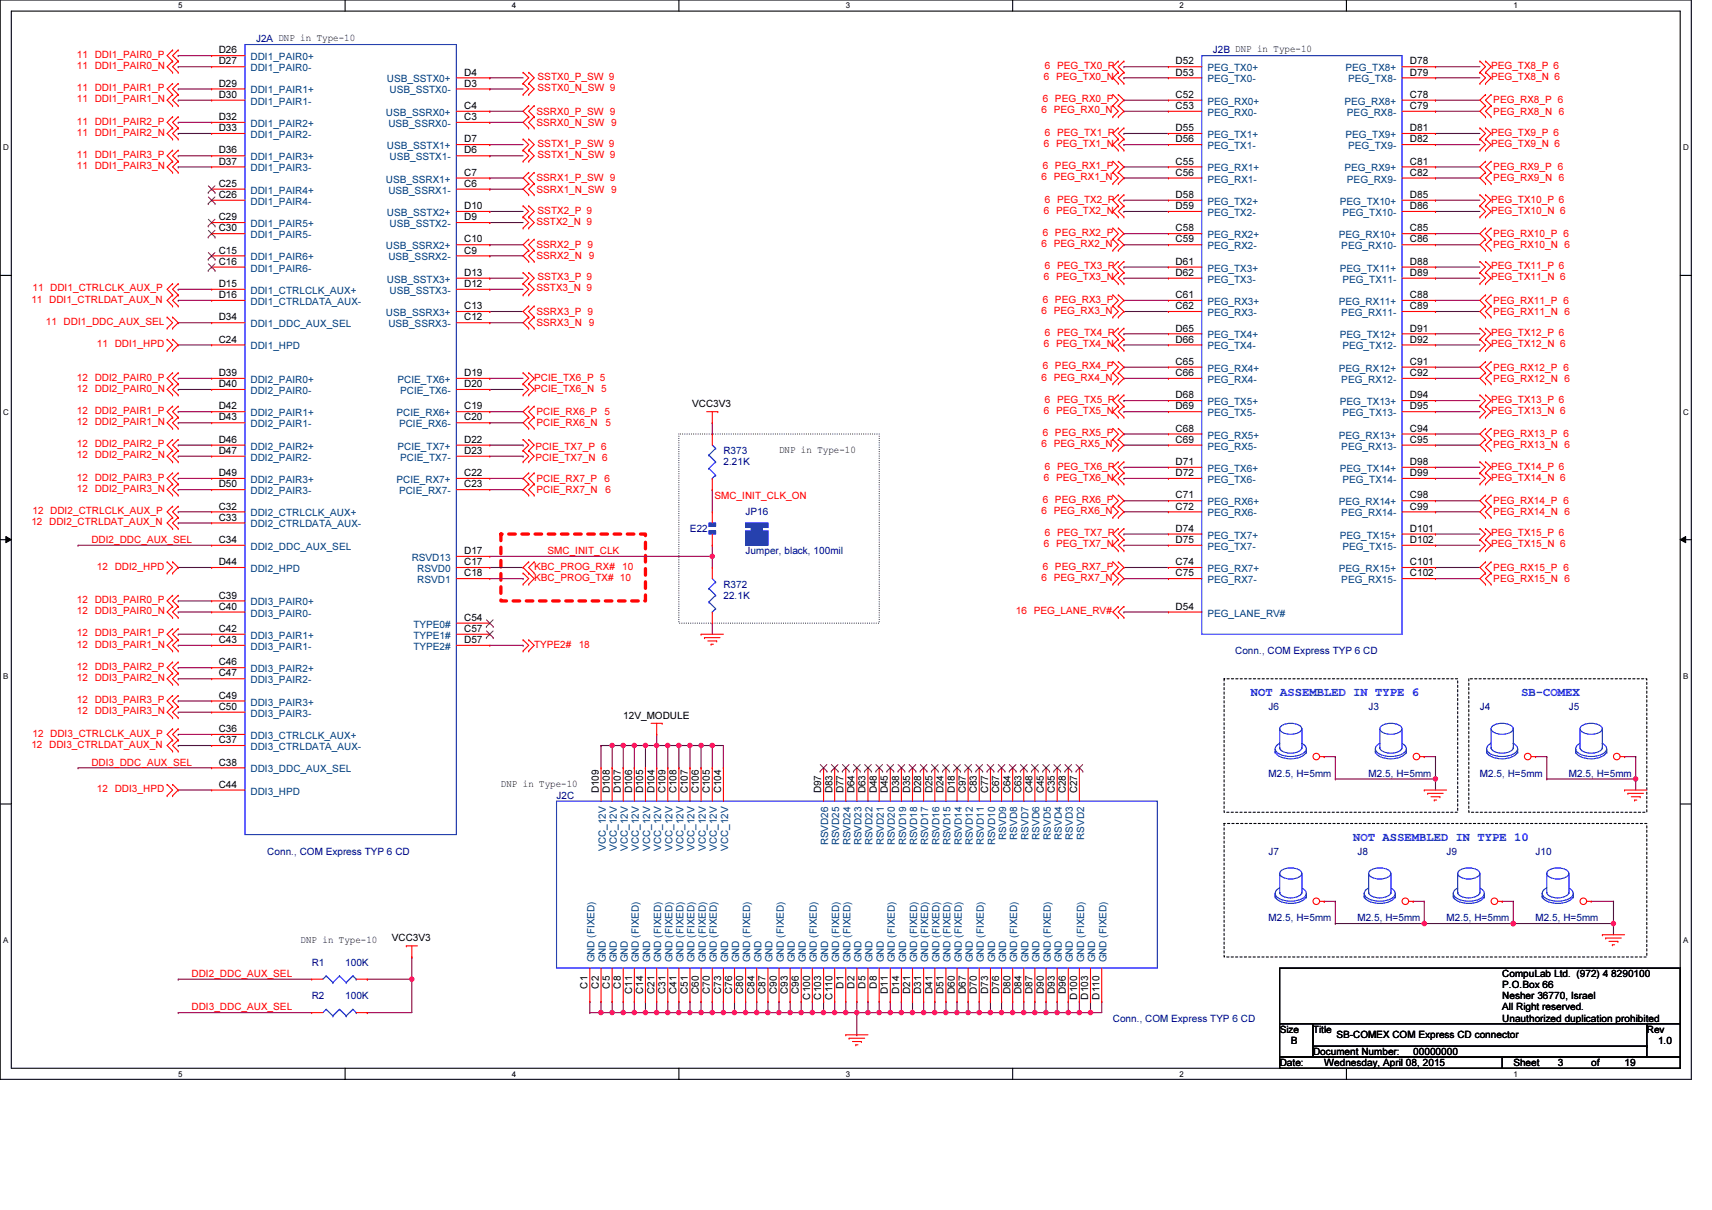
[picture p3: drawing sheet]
<svg xmlns="http://www.w3.org/2000/svg" width="297mm" height="210mm" viewBox="0 0 297 210" stroke-linecap="round" stroke-linejoin="round" font-family="sans-serif">
<defs><g id="words">
<g font-size="2.1" fill="#00f">
<text x="217" y="120.7">NOT ASSEMBLED IN TYPE 6</text>
<text x="263.9" y="120.7">SB-COMEX</text>
<text x="234.8" y="146">NOT ASSEMBLED IN TYPE 10</text>
</g>
<g font-size="1.7" fill="#f00">
<text x="13.4" y="10">11 DDI1_PAIR0_P</text>
<text x="13.4" y="12">11 DDI1_PAIR0_N</text>
<text x="181.3" y="12">6 PEG_TX0_P</text>
<text x="258.7" y="12">PEG_TX8_P 6</text>
<text x="13.4" y="15.8">11 DDI1_PAIR1_P</text>
<text x="13.4" y="17.8">11 DDI1_PAIR1_N</text>
<text x="93.3" y="13.9">SSTX0_P_SW 9</text>
<text x="93.3" y="15.8">SSTX0_N_SW 9</text>
<text x="180.9" y="17.8">6 PEG_RX0_P</text>
<text x="181.1" y="13.9">6 PEG_TX0_N</text>
<text x="258.7" y="13.9">PEG_TX8_N 6</text>
<text x="259.1" y="17.9">PEG_RX8_P 6</text>
<text x="13.4" y="21.6">11 DDI1_PAIR2_P</text>
<text x="13.4" y="23.5">11 DDI1_PAIR2_N</text>
<text x="93.1" y="19.9">SSRX0_P_SW 9</text>
<text x="93.1" y="21.8">SSRX0_N_SW 9</text>
<text x="180.7" y="19.7">6 PEG_RX0_N</text>
<text x="181.3" y="23.5">6 PEG_TX1_P</text>
<text x="258.7" y="23.5">PEG_TX9_P 6</text>
<text x="259.1" y="19.9">PEG_RX8_N 6</text>
<text x="13.4" y="27.4">11 DDI1_PAIR3_P</text>
<text x="13.4" y="29.3">11 DDI1_PAIR3_N</text>
<text x="93.3" y="25.5">SSTX1_P_SW 9</text>
<text x="93.3" y="27.4">SSTX1_N_SW 9</text>
<text x="180.9" y="29.3">6 PEG_RX1_P</text>
<text x="181.1" y="25.5">6 PEG_TX1_N</text>
<text x="258.7" y="25.5">PEG_TX9_N 6</text>
<text x="259.1" y="29.5">PEG_RX9_P 6</text>
<text x="93.1" y="31.5">SSRX1_P_SW 9</text>
<text x="93.1" y="33.4">SSRX1_N_SW 9</text>
<text x="180.7" y="31.3">6 PEG_RX1_N</text>
<text x="181.3" y="35.1">6 PEG_TX2_P</text>
<text x="258.7" y="35.1">PEG_TX10_P 6</text>
<text x="259.1" y="31.5">PEG_RX9_N 6</text>
<text x="93.1" y="39">SSTX2_N 9</text>
<text x="93.3" y="37.1">SSTX2_P 9</text>
<text x="180.9" y="40.9">6 PEG_RX2_P</text>
<text x="181.1" y="37.1">6 PEG_TX2_N</text>
<text x="258.7" y="37.1">PEG_TX10_N 6</text>
<text x="259.1" y="41.1">PEG_RX10_P 6</text>
<text x="93.1" y="43.1">SSRX2_P 9</text>
<text x="93.1" y="45">SSRX2_N 9</text>
<text x="180.7" y="42.8">6 PEG_RX2_N</text>
<text x="181.3" y="46.7">6 PEG_TX3_P</text>
<text x="258.7" y="46.7">PEG_TX11_P 6</text>
<text x="259.1" y="43.1">PEG_RX10_N 6</text>
<text x="5.4" y="52.5">11 DDI1_CTRLDAT_AUX_N</text>
<text x="5.6" y="50.6">11 DDI1_CTRLCLK_AUX_P</text>
<text x="93.1" y="50.6">SSTX3_N 9</text>
<text x="93.3" y="48.6">SSTX3_P 9</text>
<text x="180.9" y="52.5">6 PEG_RX3_P</text>
<text x="181.1" y="48.6">6 PEG_TX3_N</text>
<text x="258.7" y="48.6">PEG_TX11_N 6</text>
<text x="259.1" y="52.7">PEG_RX11_P 6</text>
<text x="8" y="56.4">11 DDI1_DDC_AUX_SEL</text>
<text x="93.1" y="54.6">SSRX3_P 9</text>
<text x="93.1" y="56.6">SSRX3_N 9</text>
<text x="180.7" y="54.4">6 PEG_RX3_N</text>
<text x="181.3" y="58.3">6 PEG_TX4_P</text>
<text x="258.7" y="58.3">PEG_TX12_P 6</text>
<text x="259.1" y="54.6">PEG_RX11_N 6</text>
<text x="16.8" y="60.2">11 DDI1_HPD</text>
<text x="180.9" y="64.1">6 PEG_RX4_P</text>
<text x="181.1" y="60.2">6 PEG_TX4_N</text>
<text x="258.7" y="60.2">PEG_TX12_N 6</text>
<text x="259.1" y="64.3">PEG_RX12_P 6</text>
<text x="13.4" y="66">12 DDI2_PAIR0_P</text>
<text x="13.4" y="67.9">12 DDI2_PAIR0_N</text>
<text x="13.4" y="71.8">12 DDI2_PAIR1_P</text>
<text x="92.7" y="67.9">PCIE_TX6_N 5</text>
<text x="92.7" y="66">PCIE_TX6_P 5</text>
<text x="180.7" y="66">6 PEG_RX4_N</text>
<text x="181.1" y="71.8">6 PEG_TX5_N</text>
<text x="181.3" y="69.9">6 PEG_TX5_P</text>
<text x="258.7" y="71.8">PEG_TX13_N 6</text>
<text x="258.7" y="69.9">PEG_TX13_P 6</text>
<text x="259.1" y="66.2">PEG_RX12_N 6</text>
<text x="13.4" y="73.7">12 DDI2_PAIR1_N</text>
<text x="13.4" y="77.6">12 DDI2_PAIR2_P</text>
<text x="92.9" y="78">PCIE_TX7_P 6</text>
<text x="93.1" y="73.9">PCIE_RX6_N</text>
<text x="93.1" y="72">PCIE_RX6_P</text>
<text x="104.9" y="72">5</text>
<text x="105" y="73.9">5</text>
<text x="180.7" y="77.6">6 PEG_RX5_N</text>
<text x="180.9" y="75.7">6 PEG_RX5_P</text>
<text x="259.1" y="75.9">PEG_RX13_P 6</text>
<text x="259.1" y="77.8">PEG_RX13_N 6</text>
<text x="13.4" y="83.4">12 DDI2_PAIR3_P</text>
<text x="13.4" y="79.5">12 DDI2_PAIR2_N</text>
<text x="92.9" y="79.9">PCIE_TX7_N 6</text>
<text x="93.1" y="83.6">PCIE_RX7_P</text>
<text x="104.9" y="83.6">6</text>
<text x="181.1" y="83.4">6 PEG_TX6_N</text>
<text x="181.3" y="81.4">6 PEG_TX6_P</text>
<text x="258.7" y="83.4">PEG_TX14_N 6</text>
<text x="258.7" y="81.4">PEG_TX14_P 6</text>
<text x="5.6" y="89.2">12 DDI2_CTRLCLK_AUX_P</text>
<text x="13.4" y="85.3">12 DDI2_PAIR3_N</text>
<text x="93.1" y="85.5">PCIE_RX7_N</text>
<text x="105" y="85.5">6</text>
<text x="124" y="86.5">SMC_INIT_CLK_ON</text>
<text x="180.7" y="89.2">6 PEG_RX6_N</text>
<text x="180.9" y="87.2">6 PEG_RX6_P</text>
<text x="259.1" y="87.4">PEG_RX14_P 6</text>
<text x="259.1" y="89.4">PEG_RX14_N 6</text>
<text x="5.4" y="91.1">12 DDI2_CTRLDAT_AUX_N</text>
<text x="15.9" y="94.2">DDI2_DDC_AUX_SEL</text>
<text x="181.1" y="95">6 PEG_TX7_N</text>
<text x="181.3" y="93">6 PEG_TX7_P</text>
<text x="258.7" y="95">PEG_TX15_N 6</text>
<text x="258.7" y="93">PEG_TX15_P 6</text>
<text x="16.8" y="98.8">12 DDI2_HPD</text>
<text x="92.7" y="98.8">KBC_PROG_RX#</text>
<text x="92.7" y="100.8">KBC_PROG_TX# 10</text>
<text x="95" y="96.1">SMC_INIT_CLK</text>
<text x="107.9" y="98.8">10</text>
<text x="180.7" y="100.8">6 PEG_RX7_N</text>
<text x="180.9" y="98.8">6 PEG_RX7_P</text>
<text x="259.1" y="99">PEG_RX15_P 6</text>
<text x="259.1" y="101">PEG_RX15_N 6</text>
<text x="13.4" y="104.6">12 DDI3_PAIR0_P</text>
<text x="13.4" y="106.6">12 DDI3_PAIR0_N</text>
<text x="176.3" y="106.6">16 PEG_LANE_RV#</text>
<text x="13.4" y="112.4">12 DDI3_PAIR1_N</text>
<text x="13.4" y="110.4">12 DDI3_PAIR1_P</text>
<text x="92.7" y="112.4">TYPE2#</text>
<text x="100.4" y="112.4">18</text>
<text x="13.4" y="118.1">12 DDI3_PAIR2_N</text>
<text x="13.4" y="116.2">12 DDI3_PAIR2_P</text>
<text x="13.4" y="122">12 DDI3_PAIR3_P</text>
<text x="13.4" y="123.9">12 DDI3_PAIR3_N</text>
<text x="5.4" y="129.7">12 DDI3_CTRLDAT_AUX_N</text>
<text x="5.6" y="127.8">12 DDI3_CTRLCLK_AUX_P</text>
<text x="15.9" y="132.8">DDI3_DDC_AUX_SEL</text>
<text x="16.8" y="137.4">12 DDI3_HPD</text>
<text x="33.2" y="169.5">DDI2_DDC_AUX_SEL</text>
<text x="33.2" y="175.3">DDI3_DDC_AUX_SEL</text>
</g>
<g font-size="1.7">
<text x="37.9" y="9.2">D26</text>
<text x="37.9" y="11.2">D27</text>
<text x="204" y="11.2">D52</text>
<text x="244.6" y="11.2">D78</text>
<text x="37.9" y="15">D29</text>
<text x="37.9" y="17">D30</text>
<text x="80.5" y="13.1">D4</text>
<text x="80.5" y="15">D3</text>
<text x="204" y="17">C52</text>
<text x="204" y="13.1">D53</text>
<text x="244.6" y="17">C78</text>
<text x="244.6" y="13.1">D79</text>
<text x="37.9" y="20.8">D32</text>
<text x="37.9" y="22.8">D33</text>
<text x="80.5" y="20.8">C3</text>
<text x="80.5" y="18.9">C4</text>
<text x="204" y="18.9">C53</text>
<text x="204" y="22.8">D55</text>
<text x="244.6" y="18.9">C79</text>
<text x="244.6" y="22.8">D81</text>
<text x="37.9" y="26.6">D36</text>
<text x="37.9" y="28.6">D37</text>
<text x="80.5" y="26.6">D6</text>
<text x="80.5" y="24.7">D7</text>
<text x="204" y="28.6">C55</text>
<text x="204" y="24.7">D56</text>
<text x="244.6" y="28.6">C81</text>
<text x="244.6" y="24.7">D82</text>
<text x="37.9" y="32.4">C25</text>
<text x="37.9" y="34.3">C26</text>
<text x="80.5" y="32.4">C6</text>
<text x="80.5" y="30.5">C7</text>
<text x="204" y="30.5">C56</text>
<text x="204" y="34.3">D58</text>
<text x="244.6" y="30.5">C82</text>
<text x="244.6" y="34.3">D85</text>
<text x="37.9" y="38.2">C29</text>
<text x="37.9" y="40.1">C30</text>
<text x="80.5" y="38.2">D9</text>
<text x="80.5" y="36.3">D10</text>
<text x="204" y="40.1">C58</text>
<text x="204" y="36.3">D59</text>
<text x="244.6" y="40.1">C85</text>
<text x="244.6" y="36.3">D86</text>
<text x="37.9" y="44">C15</text>
<text x="37.9" y="45.9">C16</text>
<text x="80.5" y="44">C9</text>
<text x="80.5" y="42.1">C10</text>
<text x="80.5" y="47.9">D13</text>
<text x="204" y="42.1">C59</text>
<text x="204" y="47.9">D62</text>
<text x="204" y="45.9">D61</text>
<text x="244.6" y="42.1">C86</text>
<text x="244.6" y="47.9">D89</text>
<text x="244.6" y="45.9">D88</text>
<text x="37.9" y="49.8">D15</text>
<text x="37.9" y="51.7">D16</text>
<text x="80.5" y="53.6">C13</text>
<text x="80.5" y="49.8">D12</text>
<text x="204" y="51.7">C61</text>
<text x="204" y="53.6">C62</text>
<text x="244.6" y="51.7">C88</text>
<text x="244.6" y="53.6">C89</text>
<text x="37.9" y="59.4">C24</text>
<text x="37.9" y="55.6">D34</text>
<text x="80.5" y="55.6">C12</text>
<text x="204" y="59.4">D66</text>
<text x="204" y="57.5">D65</text>
<text x="244.6" y="59.4">D92</text>
<text x="244.6" y="57.5">D91</text>
<text x="37.9" y="65.2">D39</text>
<text x="80.5" y="65.2">D19</text>
<text x="204" y="63.3">C65</text>
<text x="204" y="65.2">C66</text>
<text x="244.6" y="63.3">C91</text>
<text x="244.6" y="65.2">C92</text>
<text x="37.9" y="67.2">D40</text>
<text x="37.9" y="71">D42</text>
<text x="80.5" y="71">C19</text>
<text x="80.5" y="67.2">D20</text>
<text x="120.1" y="70.7">VCC3V3</text>
<text x="204" y="71">D69</text>
<text x="204" y="69.1">D68</text>
<text x="244.6" y="71">D95</text>
<text x="244.6" y="69.1">D94</text>
<text x="37.9" y="72.9">D43</text>
<text x="37.9" y="76.8">D46</text>
<text x="80.5" y="72.9">C20</text>
<text x="80.5" y="76.8">D22</text>
<text x="204" y="74.9">C68</text>
<text x="204" y="76.8">C69</text>
<text x="244.6" y="74.9">C94</text>
<text x="244.6" y="76.8">C95</text>
<text x="37.9" y="78.7">D47</text>
<text x="37.9" y="82.6">D49</text>
<text x="80.5" y="78.7">D23</text>
<text x="80.5" y="82.6">C22</text>
<text x="135.2" y="78.6">DNP in Type-10</text>
<text x="204" y="82.6">D72</text>
<text x="204" y="80.7">D71</text>
<text x="244.6" y="82.6">D99</text>
<text x="244.6" y="80.7">D98</text>
<text x="37.9" y="84.5">D50</text>
<text x="37.9" y="88.4">C32</text>
<text x="80.5" y="84.5">C23</text>
<text x="204" y="86.5">C71</text>
<text x="204" y="88.4">C72</text>
<text x="244.6" y="86.5">C98</text>
<text x="244.6" y="88.4">C99</text>
<text x="37.9" y="90.3">C33</text>
<text x="37.9" y="94.2">C34</text>
<text x="204" y="94.2">D75</text>
<text x="204" y="92.2">D74</text>
<text x="244.6" y="94.2">D102</text>
<text x="244.6" y="92.2">D101</text>
<text x="37.9" y="98">D44</text>
<text x="80.5" y="96.1">D17</text>
<text x="80.5" y="98">C17</text>
<text x="80.5" y="100">C18</text>
<text x="204" y="98">C74</text>
<text x="204" y="100">C75</text>
<text x="244.6" y="98">C101</text>
<text x="244.6" y="100">C102</text>
<text x="37.9" y="103.8">C39</text>
<text x="37.9" y="105.8">C40</text>
<text x="80.5" y="107.7">C54</text>
<text x="204" y="105.8">D54</text>
<text x="37.9" y="109.6">C42</text>
<text x="37.9" y="111.5">C43</text>
<text x="80.5" y="109.6">C57</text>
<text x="80.5" y="111.5">D57</text>
<text x="37.9" y="115.4">C46</text>
<text x="37.9" y="117.3">C47</text>
<text x="37.9" y="121.2">C49</text>
<text x="37.9" y="123.1">C50</text>
<text x="108.1" y="124.7">12V_MODULE</text>
<text x="37.9" y="127">C36</text>
<text x="37.9" y="128.9">C37</text>
<text x="37.9" y="132.8">C38</text>
<text x="37.9" y="136.7">C44</text>
<text x="86.9" y="136.5">DNP in Type-10</text>
<text x="103.9" y="137.6" transform="rotate(-90 103.9 137.6)">D109</text>
<text x="105.8" y="137.6" transform="rotate(-90 105.8 137.6)">D108</text>
<text x="107.7" y="137.6" transform="rotate(-90 107.7 137.6)">D107</text>
<text x="109.7" y="137.6" transform="rotate(-90 109.7 137.6)">D106</text>
<text x="111.6" y="137.6" transform="rotate(-90 111.6 137.6)">D105</text>
<text x="113.5" y="137.6" transform="rotate(-90 113.5 137.6)">D104</text>
<text x="115.5" y="137.6" transform="rotate(-90 115.5 137.6)">C109</text>
<text x="117.4" y="137.6" transform="rotate(-90 117.4 137.6)">C108</text>
<text x="119.3" y="137.6" transform="rotate(-90 119.3 137.6)">C107</text>
<text x="121.2" y="137.6" transform="rotate(-90 121.2 137.6)">C106</text>
<text x="123.2" y="137.6" transform="rotate(-90 123.2 137.6)">C105</text>
<text x="125.1" y="137.6" transform="rotate(-90 125.1 137.6)">C104</text>
<text x="142.5" y="137.6" transform="rotate(-90 142.5 137.6)">D97</text>
<text x="144.4" y="137.6" transform="rotate(-90 144.4 137.6)">D83</text>
<text x="146.3" y="137.6" transform="rotate(-90 146.3 137.6)">D77</text>
<text x="148.3" y="137.6" transform="rotate(-90 148.3 137.6)">D64</text>
<text x="150.2" y="137.6" transform="rotate(-90 150.2 137.6)">D63</text>
<text x="152.1" y="137.6" transform="rotate(-90 152.1 137.6)">D48</text>
<text x="154.1" y="137.6" transform="rotate(-90 154.1 137.6)">D45</text>
<text x="156" y="137.6" transform="rotate(-90 156 137.6)">D38</text>
<text x="157.9" y="137.6" transform="rotate(-90 157.9 137.6)">D35</text>
<text x="159.8" y="137.6" transform="rotate(-90 159.8 137.6)">D28</text>
<text x="161.8" y="137.6" transform="rotate(-90 161.8 137.6)">D25</text>
<text x="163.7" y="137.6" transform="rotate(-90 163.7 137.6)">D24</text>
<text x="165.6" y="137.6" transform="rotate(-90 165.6 137.6)">D18</text>
<text x="167.6" y="137.6" transform="rotate(-90 167.6 137.6)">C97</text>
<text x="169.5" y="137.6" transform="rotate(-90 169.5 137.6)">C83</text>
<text x="171.4" y="137.6" transform="rotate(-90 171.4 137.6)">C77</text>
<text x="173.4" y="137.6" transform="rotate(-90 173.4 137.6)">C67</text>
<text x="175.3" y="137.6" transform="rotate(-90 175.3 137.6)">C64</text>
<text x="177.2" y="137.6" transform="rotate(-90 177.2 137.6)">C63</text>
<text x="179.2" y="137.6" transform="rotate(-90 179.2 137.6)">C48</text>
<text x="181.1" y="137.6" transform="rotate(-90 181.1 137.6)">C45</text>
<text x="183" y="137.6" transform="rotate(-90 183 137.6)">C35</text>
<text x="185" y="137.6" transform="rotate(-90 185 137.6)">C28</text>
<text x="186.9" y="137.6" transform="rotate(-90 186.9 137.6)">C27</text>
<text x="52.2" y="163.5">DNP in Type-10</text>
<text x="68" y="163.3">VCC3V3</text>
<text x="101.9" y="171.5" transform="rotate(-90 101.9 171.5)">C1</text>
<text x="103.9" y="171.5" transform="rotate(-90 103.9 171.5)">C2</text>
<text x="105.8" y="171.5" transform="rotate(-90 105.8 171.5)">C5</text>
<text x="107.7" y="171.5" transform="rotate(-90 107.7 171.5)">C8</text>
<text x="109.7" y="172.4" transform="rotate(-90 109.7 172.4)">C11</text>
<text x="111.6" y="172.4" transform="rotate(-90 111.6 172.4)">C14</text>
<text x="113.5" y="172.4" transform="rotate(-90 113.5 172.4)">C21</text>
<text x="115.5" y="172.4" transform="rotate(-90 115.5 172.4)">C31</text>
<text x="117.4" y="172.4" transform="rotate(-90 117.4 172.4)">C41</text>
<text x="119.3" y="172.4" transform="rotate(-90 119.3 172.4)">C51</text>
<text x="121.2" y="172.4" transform="rotate(-90 121.2 172.4)">C60</text>
<text x="123.2" y="172.4" transform="rotate(-90 123.2 172.4)">C70</text>
<text x="125.1" y="172.4" transform="rotate(-90 125.1 172.4)">C73</text>
<text x="127" y="172.4" transform="rotate(-90 127 172.4)">C76</text>
<text x="129" y="172.4" transform="rotate(-90 129 172.4)">C80</text>
<text x="130.9" y="172.4" transform="rotate(-90 130.9 172.4)">C84</text>
<text x="132.8" y="172.4" transform="rotate(-90 132.8 172.4)">C87</text>
<text x="134.8" y="172.4" transform="rotate(-90 134.8 172.4)">C90</text>
<text x="136.7" y="172.4" transform="rotate(-90 136.7 172.4)">C93</text>
<text x="138.6" y="172.4" transform="rotate(-90 138.6 172.4)">C96</text>
<text x="140.5" y="173.4" transform="rotate(-90 140.5 173.4)">C100</text>
<text x="142.5" y="173.4" transform="rotate(-90 142.5 173.4)">C103</text>
<text x="144.4" y="173.4" transform="rotate(-90 144.4 173.4)">C110</text>
<text x="146.3" y="171.5" transform="rotate(-90 146.3 171.5)">D1</text>
<text x="148.3" y="171.5" transform="rotate(-90 148.3 171.5)">D2</text>
<text x="150.2" y="171.5" transform="rotate(-90 150.2 171.5)">D5</text>
<text x="152.1" y="171.5" transform="rotate(-90 152.1 171.5)">D8</text>
<text x="154.1" y="172.4" transform="rotate(-90 154.1 172.4)">D11</text>
<text x="156" y="172.4" transform="rotate(-90 156 172.4)">D14</text>
<text x="157.9" y="172.4" transform="rotate(-90 157.9 172.4)">D21</text>
<text x="159.8" y="172.4" transform="rotate(-90 159.8 172.4)">D31</text>
<text x="161.8" y="172.4" transform="rotate(-90 161.8 172.4)">D41</text>
<text x="163.7" y="172.4" transform="rotate(-90 163.7 172.4)">D51</text>
<text x="165.6" y="172.4" transform="rotate(-90 165.6 172.4)">D60</text>
<text x="167.6" y="172.4" transform="rotate(-90 167.6 172.4)">D67</text>
<text x="169.5" y="172.4" transform="rotate(-90 169.5 172.4)">D70</text>
<text x="171.4" y="172.4" transform="rotate(-90 171.4 172.4)">D73</text>
<text x="173.4" y="172.4" transform="rotate(-90 173.4 172.4)">D76</text>
<text x="175.3" y="172.4" transform="rotate(-90 175.3 172.4)">D80</text>
<text x="177.2" y="172.4" transform="rotate(-90 177.2 172.4)">D84</text>
<text x="179.2" y="172.4" transform="rotate(-90 179.2 172.4)">D87</text>
<text x="181.1" y="172.4" transform="rotate(-90 181.1 172.4)">D90</text>
<text x="183" y="172.4" transform="rotate(-90 183 172.4)">D93</text>
<text x="185" y="172.4" transform="rotate(-90 185 172.4)">D96</text>
<text x="186.9" y="173.4" transform="rotate(-90 186.9 173.4)">D100</text>
<text x="188.8" y="173.4" transform="rotate(-90 188.8 173.4)">D103</text>
<text x="190.8" y="173.4" transform="rotate(-90 190.8 173.4)">D110</text>
<text x="260.6" y="169.5">CompuLab Ltd. (972) 4 8290100</text>
<text x="260.6" y="171.4">P.O.Box 66</text>
<text x="260.6" y="173.4">Nesher 36770, Israel</text>
<text x="222" y="179.1">Size</text>
<text x="227.8" y="179.1">Title</text>
<text x="260.6" y="175.3">All Right reserved.</text>
<text x="260.6" y="177.2">Unauthorized duplication prohibited</text>
<text x="285.7" y="179.1">Rev</text>
<text x="222" y="184.9">Date:</text>
<text x="224" y="181.1">B</text>
<text x="227.8" y="183">Document Number:</text>
<text x="229.8" y="184.9">Wednesday, April 08, 2015</text>
<text x="231.9" y="180.1">SB-COMEX COM Express CD connector</text>
<text x="245.2" y="183">00000000</text>
<text x="262.6" y="184.9">Sheet</text>
<text x="270.3" y="184.9">3</text>
<text x="276.1" y="184.9">of</text>
<text x="281.9" y="184.9">19</text>
<text x="287.7" y="181.1">1.0</text>
</g>
<g font-size="1.7" fill="#004080">
<text x="43.5" y="10.4">DDI1_PAIR0+</text>
<text x="43.5" y="12.4">DDI1_PAIR0-</text>
<text x="43.5" y="16.2">DDI1_PAIR1+</text>
<text x="67.1" y="14.3">USB_SSTX0+</text>
<text x="67.6" y="16.2">USB_SSTX0-</text>
<text x="209.5" y="14.3">PEG_TX0-</text>
<text x="209.5" y="12.4">PEG_TX0+</text>
<text x="233.4" y="12.4">PEG_TX8+</text>
<text x="233.9" y="14.3">PEG_TX8-</text>
<text x="43.5" y="18.2">DDI1_PAIR1-</text>
<text x="43.5" y="22">DDI1_PAIR2+</text>
<text x="43.5" y="23.9">DDI1_PAIR2-</text>
<text x="66.9" y="20.1">USB_SSRX0+</text>
<text x="67.4" y="22">USB_SSRX0-</text>
<text x="209.5" y="18.2">PEG_RX0+</text>
<text x="209.5" y="20.1">PEG_RX0-</text>
<text x="209.5" y="23.9">PEG_TX1+</text>
<text x="233.3" y="18.2">PEG_RX8+</text>
<text x="233.4" y="23.9">PEG_TX9+</text>
<text x="233.7" y="20.1">PEG_RX8-</text>
<text x="43.5" y="27.8">DDI1_PAIR3+</text>
<text x="43.5" y="29.7">DDI1_PAIR3-</text>
<text x="67.1" y="25.9">USB_SSTX1+</text>
<text x="67.6" y="27.8">USB_SSTX1-</text>
<text x="209.5" y="29.7">PEG_RX1+</text>
<text x="209.5" y="25.9">PEG_TX1-</text>
<text x="233.3" y="29.7">PEG_RX9+</text>
<text x="233.9" y="25.9">PEG_TX9-</text>
<text x="43.5" y="33.6">DDI1_PAIR4+</text>
<text x="43.5" y="35.5">DDI1_PAIR4-</text>
<text x="66.9" y="31.7">USB_SSRX1+</text>
<text x="67.4" y="33.6">USB_SSRX1-</text>
<text x="209.5" y="31.7">PEG_RX1-</text>
<text x="209.5" y="35.5">PEG_TX2+</text>
<text x="232.5" y="35.5">PEG_TX10+</text>
<text x="233.7" y="31.7">PEG_RX9-</text>
<text x="43.5" y="39.4">DDI1_PAIR5+</text>
<text x="43.5" y="41.3">DDI1_PAIR5-</text>
<text x="67.1" y="37.5">USB_SSTX2+</text>
<text x="67.6" y="39.4">USB_SSTX2-</text>
<text x="209.5" y="41.3">PEG_RX2+</text>
<text x="209.5" y="37.5">PEG_TX2-</text>
<text x="232.3" y="41.3">PEG_RX10+</text>
<text x="232.9" y="37.5">PEG_TX10-</text>
<text x="43.5" y="45.2">DDI1_PAIR6+</text>
<text x="43.5" y="47.1">DDI1_PAIR6-</text>
<text x="66.9" y="43.2">USB_SSRX2+</text>
<text x="67.4" y="45.2">USB_SSRX2-</text>
<text x="209.5" y="43.2">PEG_RX2-</text>
<text x="209.5" y="47.1">PEG_TX3+</text>
<text x="232.5" y="47.1">PEG_TX11+</text>
<text x="232.7" y="43.2">PEG_RX10-</text>
<text x="43.5" y="51">DDI1_CTRLCLK_AUX+</text>
<text x="43.5" y="52.9">DDI1_CTRLDATA_AUX-</text>
<text x="67.1" y="49">USB_SSTX3+</text>
<text x="67.6" y="51">USB_SSTX3-</text>
<text x="209.5" y="52.9">PEG_RX3+</text>
<text x="209.5" y="49">PEG_TX3-</text>
<text x="232.3" y="52.9">PEG_RX11+</text>
<text x="232.9" y="49">PEG_TX11-</text>
<text x="43.5" y="56.8">DDI1_DDC_AUX_SEL</text>
<text x="66.9" y="54.8">USB_SSRX3+</text>
<text x="67.4" y="56.8">USB_SSRX3-</text>
<text x="209.5" y="54.8">PEG_RX3-</text>
<text x="209.5" y="58.7">PEG_TX4+</text>
<text x="232.5" y="58.7">PEG_TX12+</text>
<text x="232.7" y="54.8">PEG_RX11-</text>
<text x="43.5" y="60.6">DDI1_HPD</text>
<text x="209.5" y="64.5">PEG_RX4+</text>
<text x="209.5" y="60.6">PEG_TX4-</text>
<text x="232.3" y="64.5">PEG_RX12+</text>
<text x="232.9" y="60.6">PEG_TX12-</text>
<text x="43.5" y="66.4">DDI2_PAIR0+</text>
<text x="43.5" y="68.3">DDI2_PAIR0-</text>
<text x="69" y="66.4">PCIE_TX6+</text>
<text x="69.4" y="68.3">PCIE_TX6-</text>
<text x="209.5" y="66.4">PEG_RX4-</text>
<text x="209.5" y="70.3">PEG_TX5+</text>
<text x="232.5" y="70.3">PEG_TX13+</text>
<text x="232.7" y="66.4">PEG_RX12-</text>
<text x="43.5" y="72.2">DDI2_PAIR1+</text>
<text x="43.5" y="74.1">DDI2_PAIR1-</text>
<text x="43.5" y="78">DDI2_PAIR2+</text>
<text x="68.8" y="72.2">PCIE_RX6+</text>
<text x="69" y="78">PCIE_TX7+</text>
<text x="69.2" y="74.1">PCIE_RX6-</text>
<text x="209.5" y="76.1">PEG_RX5+</text>
<text x="209.5" y="78">PEG_RX5-</text>
<text x="209.5" y="72.2">PEG_TX5-</text>
<text x="232.3" y="76.1">PEG_RX13+</text>
<text x="232.7" y="78">PEG_RX13-</text>
<text x="232.9" y="72.2">PEG_TX13-</text>
<text x="43.5" y="79.9">DDI2_PAIR2-</text>
<text x="43.5" y="83.8">DDI2_PAIR3+</text>
<text x="68.8" y="83.8">PCIE_RX7+</text>
<text x="69.4" y="79.9">PCIE_TX7-</text>
<text x="209.5" y="83.8">PEG_TX6-</text>
<text x="209.5" y="81.9">PEG_TX6+</text>
<text x="232.5" y="81.9">PEG_TX14+</text>
<text x="232.9" y="83.8">PEG_TX14-</text>
<text x="43.5" y="85.7">DDI2_PAIR3-</text>
<text x="43.5" y="89.6">DDI2_CTRLCLK_AUX+</text>
<text x="69.2" y="85.7">PCIE_RX7-</text>
<text x="209.5" y="87.7">PEG_RX6+</text>
<text x="209.5" y="89.6">PEG_RX6-</text>
<text x="232.3" y="87.7">PEG_RX14+</text>
<text x="232.7" y="89.6">PEG_RX14-</text>
<text x="43.5" y="91.5">DDI2_CTRLDATA_AUX-</text>
<text x="43.5" y="95.4">DDI2_DDC_AUX_SEL</text>
<text x="209.5" y="95.4">PEG_TX7-</text>
<text x="209.5" y="93.4">PEG_TX7+</text>
<text x="232.5" y="93.4">PEG_TX15+</text>
<text x="232.9" y="95.4">PEG_TX15-</text>
<text x="43.5" y="99.2">DDI2_HPD</text>
<text x="71.4" y="97.3">RSVD13</text>
<text x="72.4" y="99.2">RSVD0</text>
<text x="72.4" y="101.2">RSVD1</text>
<text x="209.5" y="99.2">PEG_RX7+</text>
<text x="209.5" y="101.2">PEG_RX7-</text>
<text x="232.3" y="99.2">PEG_RX15+</text>
<text x="232.7" y="101.2">PEG_RX15-</text>
<text x="43.5" y="105">DDI3_PAIR0+</text>
<text x="43.5" y="107">DDI3_PAIR0-</text>
<text x="209.5" y="107">PEG_LANE_RV#</text>
<text x="43.5" y="110.8">DDI3_PAIR1+</text>
<text x="43.5" y="112.7">DDI3_PAIR1-</text>
<text x="71.7" y="108.9">TYPE0#</text>
<text x="71.7" y="110.8">TYPE1#</text>
<text x="71.7" y="112.7">TYPE2#</text>
<text x="43.5" y="116.6">DDI3_PAIR2+</text>
<text x="43.5" y="118.5">DDI3_PAIR2-</text>
<text x="43.5" y="122.4">DDI3_PAIR3+</text>
<text x="43.5" y="124.3">DDI3_PAIR3-</text>
<text x="43.5" y="128.2">DDI3_CTRLCLK_AUX+</text>
<text x="43.5" y="130.1">DDI3_CTRLDATA_AUX-</text>
<text x="43.5" y="134">DDI3_DDC_AUX_SEL</text>
<text x="43.5" y="137.8">DDI3_HPD</text>
<text x="105.1" y="147.6" transform="rotate(-90 105.1 147.6)">VCC_12V</text>
<text x="107" y="147.6" transform="rotate(-90 107 147.6)">VCC_12V</text>
<text x="108.9" y="147.6" transform="rotate(-90 108.9 147.6)">VCC_12V</text>
<text x="110.9" y="147.6" transform="rotate(-90 110.9 147.6)">VCC_12V</text>
<text x="112.8" y="147.6" transform="rotate(-90 112.8 147.6)">VCC_12V</text>
<text x="114.7" y="147.6" transform="rotate(-90 114.7 147.6)">VCC_12V</text>
<text x="116.7" y="147.6" transform="rotate(-90 116.7 147.6)">VCC_12V</text>
<text x="118.6" y="147.6" transform="rotate(-90 118.6 147.6)">VCC_12V</text>
<text x="120.5" y="147.6" transform="rotate(-90 120.5 147.6)">VCC_12V</text>
<text x="122.4" y="147.6" transform="rotate(-90 122.4 147.6)">VCC_12V</text>
<text x="124.4" y="147.6" transform="rotate(-90 124.4 147.6)">VCC_12V</text>
<text x="126.3" y="147.6" transform="rotate(-90 126.3 147.6)">VCC_12V</text>
<text x="143.7" y="146.6" transform="rotate(-90 143.7 146.6)">RSVD26</text>
<text x="145.6" y="146.6" transform="rotate(-90 145.6 146.6)">RSVD25</text>
<text x="147.5" y="146.6" transform="rotate(-90 147.5 146.6)">RSVD24</text>
<text x="149.5" y="146.6" transform="rotate(-90 149.5 146.6)">RSVD23</text>
<text x="151.4" y="146.6" transform="rotate(-90 151.4 146.6)">RSVD22</text>
<text x="153.3" y="146.6" transform="rotate(-90 153.3 146.6)">RSVD21</text>
<text x="155.3" y="146.6" transform="rotate(-90 155.3 146.6)">RSVD20</text>
<text x="157.2" y="146.6" transform="rotate(-90 157.2 146.6)">RSVD19</text>
<text x="159.1" y="146.6" transform="rotate(-90 159.1 146.6)">RSVD18</text>
<text x="161.1" y="146.6" transform="rotate(-90 161.1 146.6)">RSVD17</text>
<text x="163" y="146.6" transform="rotate(-90 163 146.6)">RSVD16</text>
<text x="164.9" y="146.6" transform="rotate(-90 164.9 146.6)">RSVD15</text>
<text x="166.9" y="146.6" transform="rotate(-90 166.9 146.6)">RSVD14</text>
<text x="168.8" y="146.6" transform="rotate(-90 168.8 146.6)">RSVD12</text>
<text x="170.7" y="146.6" transform="rotate(-90 170.7 146.6)">RSVD11</text>
<text x="172.7" y="146.6" transform="rotate(-90 172.7 146.6)">RSVD10</text>
<text x="174.6" y="145.7" transform="rotate(-90 174.6 145.7)">RSVD9</text>
<text x="176.5" y="145.7" transform="rotate(-90 176.5 145.7)">RSVD8</text>
<text x="178.4" y="145.7" transform="rotate(-90 178.4 145.7)">RSVD7</text>
<text x="180.4" y="145.7" transform="rotate(-90 180.4 145.7)">RSVD6</text>
<text x="182.3" y="145.7" transform="rotate(-90 182.3 145.7)">RSVD5</text>
<text x="184.2" y="145.7" transform="rotate(-90 184.2 145.7)">RSVD4</text>
<text x="186.2" y="145.7" transform="rotate(-90 186.2 145.7)">RSVD3</text>
<text x="188.1" y="145.7" transform="rotate(-90 188.1 145.7)">RSVD2</text>
<text x="103.1" y="167" transform="rotate(-90 103.1 167)">GND (FIXED)</text>
<text x="105.1" y="167" transform="rotate(-90 105.1 167)">GND</text>
<text x="107" y="167" transform="rotate(-90 107 167)">GND</text>
<text x="108.9" y="167" transform="rotate(-90 108.9 167)">GND</text>
<text x="110.9" y="167" transform="rotate(-90 110.9 167)">GND (FIXED)</text>
<text x="112.8" y="167" transform="rotate(-90 112.8 167)">GND</text>
<text x="114.7" y="167" transform="rotate(-90 114.7 167)">GND (FIXED)</text>
<text x="116.7" y="167" transform="rotate(-90 116.7 167)">GND (FIXED)</text>
<text x="118.6" y="167" transform="rotate(-90 118.6 167)">GND (FIXED)</text>
<text x="120.5" y="167" transform="rotate(-90 120.5 167)">GND (FIXED)</text>
<text x="122.4" y="167" transform="rotate(-90 122.4 167)">GND (FIXED)</text>
<text x="124.4" y="167" transform="rotate(-90 124.4 167)">GND (FIXED)</text>
<text x="126.3" y="167" transform="rotate(-90 126.3 167)">GND</text>
<text x="128.2" y="167" transform="rotate(-90 128.2 167)">GND</text>
<text x="130.2" y="167" transform="rotate(-90 130.2 167)">GND (FIXED)</text>
<text x="132.1" y="167" transform="rotate(-90 132.1 167)">GND</text>
<text x="134" y="167" transform="rotate(-90 134 167)">GND</text>
<text x="136" y="167" transform="rotate(-90 136 167)">GND (FIXED)</text>
<text x="137.9" y="167" transform="rotate(-90 137.9 167)">GND</text>
<text x="139.8" y="167" transform="rotate(-90 139.8 167)">GND</text>
<text x="141.8" y="167" transform="rotate(-90 141.8 167)">GND (FIXED)</text>
<text x="143.7" y="167" transform="rotate(-90 143.7 167)">GND</text>
<text x="145.6" y="167" transform="rotate(-90 145.6 167)">GND (FIXED)</text>
<text x="147.5" y="167" transform="rotate(-90 147.5 167)">GND (FIXED)</text>
<text x="149.5" y="167" transform="rotate(-90 149.5 167)">GND</text>
<text x="151.4" y="167" transform="rotate(-90 151.4 167)">GND</text>
<text x="153.3" y="167" transform="rotate(-90 153.3 167)">GND</text>
<text x="155.3" y="167" transform="rotate(-90 155.3 167)">GND (FIXED)</text>
<text x="157.2" y="167" transform="rotate(-90 157.2 167)">GND</text>
<text x="159.1" y="167" transform="rotate(-90 159.1 167)">GND (FIXED)</text>
<text x="161.1" y="167" transform="rotate(-90 161.1 167)">GND (FIXED)</text>
<text x="163" y="167" transform="rotate(-90 163 167)">GND (FIXED)</text>
<text x="164.9" y="167" transform="rotate(-90 164.9 167)">GND (FIXED)</text>
<text x="166.9" y="167" transform="rotate(-90 166.9 167)">GND (FIXED)</text>
<text x="168.8" y="167" transform="rotate(-90 168.8 167)">GND</text>
<text x="170.7" y="167" transform="rotate(-90 170.7 167)">GND (FIXED)</text>
<text x="172.7" y="167" transform="rotate(-90 172.7 167)">GND</text>
<text x="174.6" y="167" transform="rotate(-90 174.6 167)">GND</text>
<text x="176.5" y="167" transform="rotate(-90 176.5 167)">GND (FIXED)</text>
<text x="178.4" y="167" transform="rotate(-90 178.4 167)">GND</text>
<text x="180.4" y="167" transform="rotate(-90 180.4 167)">GND</text>
<text x="182.3" y="167" transform="rotate(-90 182.3 167)">GND (FIXED)</text>
<text x="184.2" y="167" transform="rotate(-90 184.2 167)">GND</text>
<text x="186.2" y="167" transform="rotate(-90 186.2 167)">GND</text>
<text x="188.1" y="167" transform="rotate(-90 188.1 167)">GND (FIXED)</text>
<text x="190" y="167" transform="rotate(-90 190 167)">GND</text>
<text x="192" y="167" transform="rotate(-90 192 167)">GND (FIXED)</text>
</g>
<g font-size="1.7" fill="#000080">
<text x="44.4" y="7.3">J2A DNP in Type-10</text>
<text x="210.5" y="9.3">J2B DNP in Type-10</text>
<text x="125.5" y="78.8">R373</text>
<text x="125.5" y="80.7">2.21K</text>
<text x="129.4" y="89.4">JP16</text>
<text x="119.7" y="92.3">E22</text>
<text x="125.5" y="101.9">R372</text>
<text x="129.4" y="96.1">Jumper, black, 100mil</text>
<text x="125.5" y="103.8">22.1K</text>
<text x="214.3" y="113.5">Conn., COM Express TYP 6 CD</text>
<text x="220.1" y="123.1">J6</text>
<text x="237.5" y="123.1">J3</text>
<text x="256.8" y="123.1">J4</text>
<text x="272.2" y="123.1">J5</text>
<text x="220.1" y="134.7">M2.5, H=5mm</text>
<text x="237.5" y="134.7">M2.5, H=5mm</text>
<text x="256.8" y="134.7">M2.5, H=5mm</text>
<text x="272.2" y="134.7">M2.5, H=5mm</text>
<text x="96.6" y="138.6">J2C</text>
<text x="46.4" y="148.3">Conn., COM Express TYP 6 CD</text>
<text x="220.1" y="148.3">J7</text>
<text x="235.5" y="148.3">J8</text>
<text x="251" y="148.3">J9</text>
<text x="266.4" y="148.3">J10</text>
<text x="220.1" y="159.8">M2.5, H=5mm</text>
<text x="235.5" y="159.8">M2.5, H=5mm</text>
<text x="251" y="159.8">M2.5, H=5mm</text>
<text x="266.4" y="159.8">M2.5, H=5mm</text>
<text x="54.1" y="167.6">R1</text>
<text x="59.9" y="167.6">100K</text>
<text x="54.1" y="173.4">R2</text>
<text x="59.9" y="173.4">100K</text>
<text x="193.1" y="177.2">Conn., COM Express TYP 6 CD</text>
</g>
<g font-size="1.4">
<text x="30.9" y="1.5">5</text>
<text x="88.8" y="1.5">4</text>
<text x="146.7" y="1.5">3</text>
<text x="204.7" y="1.5">2</text>
<text x="262.6" y="1.5">1</text>
<text x=".5" y="26.1">D</text>
<text x="292" y="26.1">D</text>
<text x=".5" y="71.9">C</text>
<text x="292" y="71.9">C</text>
<text x=".5" y="117.8">B</text>
<text x="292" y="117.8">B</text>
<text x=".5" y="163.6">A</text>
<text x="292" y="163.6">A</text>
<text x="30.9" y="186.8">5</text>
<text x="88.8" y="186.8">4</text>
<text x="146.7" y="186.8">3</text>
<text x="204.7" y="186.8">2</text>
<text x="262.6" y="186.8">1</text>
</g>
</g></defs>
<path d="M0 0h293.5v187.2h-293.5zM2 1.9h289.5v183.4h-289.5z" fill="none" stroke="#000" stroke-width=".19"/>
<g fill="#fff">
<path d="M30.9 .2h.8v1.6h-.8z"/>
<path d="M30.9 185.5h.8v1.6h-.8z"/>
</g>
<path d="M59.9 0v1.9M59.9 185.3v1.9" fill="none" stroke="#000" stroke-width=".19"/>
<g fill="#fff">
<path d="M88.8 .2h.8v1.6h-.8z"/>
<path d="M88.8 185.5h.8v1.6h-.8z"/>
</g>
<path d="M117.8 0v1.9M117.8 185.3v1.9" fill="none" stroke="#000" stroke-width=".19"/>
<g fill="#fff">
<path d="M146.7 .2h.8v1.6h-.8z"/>
<path d="M146.7 185.5h.8v1.6h-.8z"/>
</g>
<path d="M175.7 0v1.9M175.7 185.3v1.9" fill="none" stroke="#000" stroke-width=".19"/>
<g fill="#fff">
<path d="M204.7 .2h.7v1.6h-.7z"/>
<path d="M204.7 185.5h.7v1.6h-.7z"/>
</g>
<path d="M233.6 0v1.9M233.6 185.3v1.9" fill="none" stroke="#000" stroke-width=".19"/>
<g fill="#fff">
<path d="M262.6 .2h.7v1.6h-.7z"/>
<path d="M262.6 185.5h.7v1.6h-.7z"/>
<path d="M.5 24.8h1v1.6h-1z"/>
<path d="M292 24.8h1v1.6h-1z"/>
<path d="M.5 70.7h1v1.5h-1z"/>
<path d="M292 70.7h1v1.5h-1z"/>
</g>
<path d="M0 47.8h2M291.5 47.8h2" fill="none" stroke="#000" stroke-width=".19"/>
<g fill="#fff">
<path d="M.5 116.5h.9v1.6h-.9z"/>
<path d="M292 116.5h.9v1.6h-.9z"/>
</g>
<path d="M0 93.6h2M291.5 93.6h2" fill="none" stroke="#000" stroke-width=".19"/>
<path d="M1 93.1l1 .5-1 .5zM291.5 93.6l1-.5v1z" fill="#000"/>
<path d="M1 93.1l1 .5-1 .5zM291.5 93.6l1-.5v1z" fill="none" stroke="#000" stroke-width=".17"/>
<g fill="#fff">
<path d="M.5 162.4h.9v1.5h-.9z"/>
<path d="M292 162.4h.9v1.5h-.9z"/>
</g>
<path d="M0 139.5h2M291.5 139.5h2" fill="none" stroke="#000" stroke-width=".19"/>
<path d="M86.9 92.6h25.1v11.6h-25.1z" fill="none" stroke="#f00" stroke-width=".57" stroke-dasharray="1.1 1.1"/>
<path d="M212.4 117.8h40.5v23.1h-40.5zM254.8 117.8h30.9v23.1h-30.9zM212.4 142.9h73.3v23.1h-73.3z" fill="none" stroke="#000" stroke-width=".19" stroke-dasharray=".4 .4"/>
<path d="M117.8 75.3h34.7v32.8h-34.7z" fill="none" stroke="#000" stroke-width=".19" stroke-dasharray="0 .4"/>
<path d="M123.6 129.3h.1M123.6 129.3h1.9v3.9M125.5 133.2h.1" fill="none" stroke="#800040" stroke-width=".19"/>
<circle cx="123.6" cy="129.3" r=".38" fill="#f0f"/>
<circle cx="123.6" cy="129.3" r=".38" fill="none" stroke="#f0f" stroke-width=".19"/>
<path d="M121.6 129.3h.1M121.6 129.3h2v3.9M123.6 133.2h.1" fill="none" stroke="#800040" stroke-width=".19"/>
<circle cx="121.6" cy="129.3" r=".38" fill="#f0f"/>
<circle cx="121.6" cy="129.3" r=".38" fill="none" stroke="#f0f" stroke-width=".19"/>
<path d="M119.7 129.3h.1M119.7 129.3h1.9v3.9M121.6 133.2h.1" fill="none" stroke="#800040" stroke-width=".19"/>
<circle cx="119.7" cy="129.3" r=".38" fill="#f0f"/>
<circle cx="119.7" cy="129.3" r=".38" fill="none" stroke="#f0f" stroke-width=".19"/>
<path d="M117.8 129.3h.1M117.8 129.3h1.9v3.9M119.7 133.2h.1" fill="none" stroke="#800040" stroke-width=".19"/>
<circle cx="117.8" cy="129.3" r=".38" fill="#f0f"/>
<circle cx="117.8" cy="129.3" r=".38" fill="none" stroke="#f0f" stroke-width=".19"/>
<path d="M115.9 129.3h.1M115.9 129.3h1.9v3.9M117.8 133.2h.1" fill="none" stroke="#800040" stroke-width=".19"/>
<circle cx="115.8" cy="129.3" r=".38" fill="#f0f"/>
<circle cx="115.8" cy="129.3" r=".38" fill="none" stroke="#f0f" stroke-width=".19"/>
<path d="M113.9 129.3h.1M113.9 129.3h2v3.9M115.9 133.2h.1" fill="none" stroke="#800040" stroke-width=".19"/>
<circle cx="113.9" cy="129.3" r=".38" fill="#f0f"/>
<circle cx="113.9" cy="129.3" r=".38" fill="none" stroke="#f0f" stroke-width=".19"/>
<path d="M112 129.3h.1M112 129.3h1.9v3.9M113.9 133.2h.1" fill="none" stroke="#800040" stroke-width=".19"/>
<circle cx="112" cy="129.3" r=".38" fill="#f0f"/>
<circle cx="112" cy="129.3" r=".38" fill="none" stroke="#f0f" stroke-width=".19"/>
<path d="M110.1 129.3h.1M110.1 129.3h1.9v3.9M112 133.2h.1" fill="none" stroke="#800040" stroke-width=".19"/>
<circle cx="110" cy="129.3" r=".38" fill="#f0f"/>
<circle cx="110" cy="129.3" r=".38" fill="none" stroke="#f0f" stroke-width=".19"/>
<path d="M108.1 129.3h.1M108.1 129.3h2v3.9M110.1 133.2h.1" fill="none" stroke="#800040" stroke-width=".19"/>
<circle cx="108.1" cy="129.3" r=".38" fill="#f0f"/>
<circle cx="108.1" cy="129.3" r=".38" fill="none" stroke="#f0f" stroke-width=".19"/>
<g fill="none" stroke="#800040" stroke-width=".19">
<path d="M104.3 129.3h.1M104.3 129.3h1.9v3.9M106.2 133.2h.1M108.1 133.2h.1M108.1 129.3v3.9M125.5 173.7h.1M125.5 175.7h.1M125.5 173.7v2M125.5 175.7h3.9M127.4 173.7h.1M127.4 175.7h.1M127.4 173.7v2"/>
<path d="M173.8 173.7h.1M173.8 173.7v2"/>
</g>
<circle cx="127.4" cy="175.6" r=".38" fill="#f0f"/>
<circle cx="127.4" cy="175.6" r=".38" fill="none" stroke="#f0f" stroke-width=".19"/>
<path d="M129.4 173.7h.1M129.4 175.7h.1M129.4 173.7v2M129.4 175.7h1.9" fill="none" stroke="#800040" stroke-width=".19"/>
<circle cx="129.4" cy="175.6" r=".38" fill="#f0f"/>
<circle cx="129.4" cy="175.6" r=".38" fill="none" stroke="#f0f" stroke-width=".19"/>
<path d="M131.3 173.7h.1M131.3 175.7h.1M131.3 173.7v2M131.3 175.7h1.9" fill="none" stroke="#800040" stroke-width=".19"/>
<circle cx="131.3" cy="175.6" r=".38" fill="#f0f"/>
<circle cx="131.3" cy="175.6" r=".38" fill="none" stroke="#f0f" stroke-width=".19"/>
<path d="M133.2 173.7h.1M133.2 175.7h.1M133.2 173.7v2M133.2 175.7h2" fill="none" stroke="#800040" stroke-width=".19"/>
<circle cx="133.2" cy="175.6" r=".38" fill="#f0f"/>
<circle cx="133.2" cy="175.6" r=".38" fill="none" stroke="#f0f" stroke-width=".19"/>
<path d="M135.2 173.7h.1M135.2 175.7h.1M135.2 173.7v2M135.2 175.7h1.9" fill="none" stroke="#800040" stroke-width=".19"/>
<circle cx="135.2" cy="175.6" r=".38" fill="#f0f"/>
<circle cx="135.2" cy="175.6" r=".38" fill="none" stroke="#f0f" stroke-width=".19"/>
<path d="M137.1 173.7h.1M137.1 175.7h.1M137.1 173.7v2M137.1 175.7h1.9" fill="none" stroke="#800040" stroke-width=".19"/>
<circle cx="137.1" cy="175.6" r=".38" fill="#f0f"/>
<circle cx="137.1" cy="175.6" r=".38" fill="none" stroke="#f0f" stroke-width=".19"/>
<path d="M139 173.7h.1M139 175.7h.1M139 173.7v2M139 175.7h1.9" fill="none" stroke="#800040" stroke-width=".19"/>
<circle cx="139" cy="175.6" r=".38" fill="#f0f"/>
<circle cx="139" cy="175.6" r=".38" fill="none" stroke="#f0f" stroke-width=".19"/>
<path d="M140.9 173.7h.1M140.9 175.7h.1M140.9 173.7v2M140.9 175.7h2" fill="none" stroke="#800040" stroke-width=".19"/>
<circle cx="140.9" cy="175.6" r=".38" fill="#f0f"/>
<circle cx="140.9" cy="175.6" r=".38" fill="none" stroke="#f0f" stroke-width=".19"/>
<path d="M142.9 173.7h.1M142.9 175.7h.1M142.9 173.7v2M142.9 175.7h1.9" fill="none" stroke="#800040" stroke-width=".19"/>
<circle cx="142.9" cy="175.6" r=".38" fill="#f0f"/>
<circle cx="142.9" cy="175.6" r=".38" fill="none" stroke="#f0f" stroke-width=".19"/>
<path d="M144.8 173.7h.1M144.8 175.7h.1M144.8 173.7v2M144.8 175.7h1.9" fill="none" stroke="#800040" stroke-width=".19"/>
<circle cx="144.8" cy="175.6" r=".38" fill="#f0f"/>
<circle cx="144.8" cy="175.6" r=".38" fill="none" stroke="#f0f" stroke-width=".19"/>
<path d="M146.7 173.7h.1M146.7 175.7h.1M146.7 173.7v2M146.7 175.7h2" fill="none" stroke="#800040" stroke-width=".19"/>
<circle cx="146.7" cy="175.6" r=".38" fill="#f0f"/>
<circle cx="146.7" cy="175.6" r=".38" fill="none" stroke="#f0f" stroke-width=".19"/>
<path d="M148.7 173.7h.1M148.7 175.7h.1M148.7 173.7v2M148.7 175.7h1.9" fill="none" stroke="#800040" stroke-width=".19"/>
<circle cx="148.7" cy="175.6" r=".38" fill="#f0f"/>
<circle cx="148.7" cy="175.6" r=".38" fill="none" stroke="#f0f" stroke-width=".19"/>
<path d="M150.6 173.7h.1M150.6 175.7h.1M150.6 173.7v2M150.6 175.7h1.9" fill="none" stroke="#800040" stroke-width=".19"/>
<circle cx="150.6" cy="175.6" r=".38" fill="#f0f"/>
<circle cx="150.6" cy="175.6" r=".38" fill="none" stroke="#f0f" stroke-width=".19"/>
<path d="M154.5 173.7h.1M154.5 175.7h.1M154.5 173.7v2M154.5 175.7h1.9" fill="none" stroke="#800040" stroke-width=".19"/>
<circle cx="154.5" cy="175.6" r=".38" fill="#f0f"/>
<circle cx="154.5" cy="175.6" r=".38" fill="none" stroke="#f0f" stroke-width=".19"/>
<path d="M152.5 175.7h.1M152.5 175.7h2" fill="none" stroke="#800040" stroke-width=".19"/>
<circle cx="152.5" cy="175.6" r=".38" fill="#f0f"/>
<circle cx="152.5" cy="175.6" r=".38" fill="none" stroke="#f0f" stroke-width=".19"/>
<path d="M152.5 173.7h.1M152.5 173.7v2M156.4 173.7h.1M156.4 173.7v2M158.3 175.7h.1M158.3 175.7h1.9" fill="none" stroke="#800040" stroke-width=".19"/>
<circle cx="158.3" cy="175.6" r=".38" fill="#f0f"/>
<circle cx="158.3" cy="175.6" r=".38" fill="none" stroke="#f0f" stroke-width=".19"/>
<path d="M158.3 173.7h.1M158.3 173.7v2M160.2 173.7h.1M160.2 173.7v2M162.2 175.7h.1M162.2 173.7h.1M162.2 175.7h1.9M162.2 173.7v2" fill="none" stroke="#800040" stroke-width=".19"/>
<circle cx="162.2" cy="175.6" r=".38" fill="#f0f"/>
<circle cx="162.2" cy="175.6" r=".38" fill="none" stroke="#f0f" stroke-width=".19"/>
<path d="M164.1 173.7h.1M164.1 175.7h.1M164.1 173.7v2M164.1 175.7h1.9" fill="none" stroke="#800040" stroke-width=".19"/>
<circle cx="164.1" cy="175.6" r=".38" fill="#f0f"/>
<circle cx="164.1" cy="175.6" r=".38" fill="none" stroke="#f0f" stroke-width=".19"/>
<path d="M166 173.7h.1M166 175.7h.1M166 173.7v2M166 175.7h2" fill="none" stroke="#800040" stroke-width=".19"/>
<circle cx="166" cy="175.6" r=".38" fill="#f0f"/>
<circle cx="166" cy="175.6" r=".38" fill="none" stroke="#f0f" stroke-width=".19"/>
<path d="M168 173.7h.1M168 175.7h.1M168 173.7v2M168 175.7h1.9" fill="none" stroke="#800040" stroke-width=".19"/>
<circle cx="168" cy="175.6" r=".38" fill="#f0f"/>
<circle cx="168" cy="175.6" r=".38" fill="none" stroke="#f0f" stroke-width=".19"/>
<path d="M169.9 173.7h.1M169.9 173.7v2M171.8 175.7h.1M171.8 175.7h2" fill="none" stroke="#800040" stroke-width=".19"/>
<circle cx="171.8" cy="175.6" r=".38" fill="#f0f"/>
<circle cx="171.8" cy="175.6" r=".38" fill="none" stroke="#f0f" stroke-width=".19"/>
<path d="M148.7 179.5h.1M148.7 175.7v3.8M156.4 175.7h.1M156.4 175.7h1.9M171.8 173.7h.1M171.8 173.7v2" fill="none" stroke="#800040" stroke-width=".19"/>
<circle cx="156.4" cy="175.6" r=".38" fill="#f0f"/>
<circle cx="156.4" cy="175.6" r=".38" fill="none" stroke="#f0f" stroke-width=".19"/>
<path d="M169.9 175.7h.1M169.9 175.7h1.9" fill="none" stroke="#800040" stroke-width=".19"/>
<circle cx="169.9" cy="175.6" r=".38" fill="#f0f"/>
<circle cx="169.9" cy="175.6" r=".38" fill="none" stroke="#f0f" stroke-width=".19"/>
<path d="M160.2 175.7h.1M160.2 175.7h2" fill="none" stroke="#800040" stroke-width=".19"/>
<circle cx="160.3" cy="175.6" r=".38" fill="#f0f"/>
<circle cx="160.3" cy="175.6" r=".38" fill="none" stroke="#f0f" stroke-width=".19"/>
<path d="M175.7 175.7h.1M175.7 175.7h1.9M191.2 173.7h.1M191.2 173.7v2" fill="none" stroke="#800040" stroke-width=".19"/>
<circle cx="175.7" cy="175.6" r=".38" fill="#f0f"/>
<circle cx="175.7" cy="175.6" r=".38" fill="none" stroke="#f0f" stroke-width=".19"/>
<path d="M175.7 173.7h.1M175.7 173.7v2M177.6 173.7h.1M177.6 173.7v2M179.6 175.7h.1M179.6 173.7h.1M179.6 175.7h1.9M179.6 173.7v2" fill="none" stroke="#800040" stroke-width=".19"/>
<circle cx="179.6" cy="175.6" r=".38" fill="#f0f"/>
<circle cx="179.6" cy="175.6" r=".38" fill="none" stroke="#f0f" stroke-width=".19"/>
<path d="M181.5 173.7h.1M181.5 175.7h.1M181.5 173.7v2M181.5 175.7h1.9" fill="none" stroke="#800040" stroke-width=".19"/>
<circle cx="181.5" cy="175.6" r=".38" fill="#f0f"/>
<circle cx="181.5" cy="175.6" r=".38" fill="none" stroke="#f0f" stroke-width=".19"/>
<path d="M183.4 173.7h.1M183.4 175.7h.1M183.4 173.7v2M183.4 175.7h2" fill="none" stroke="#800040" stroke-width=".19"/>
<circle cx="183.4" cy="175.6" r=".38" fill="#f0f"/>
<circle cx="183.4" cy="175.6" r=".38" fill="none" stroke="#f0f" stroke-width=".19"/>
<path d="M185.4 173.7h.1M185.4 175.7h.1M185.4 173.7v2M185.4 175.7h1.9" fill="none" stroke="#800040" stroke-width=".19"/>
<circle cx="185.3" cy="175.6" r=".38" fill="#f0f"/>
<circle cx="185.3" cy="175.6" r=".38" fill="none" stroke="#f0f" stroke-width=".19"/>
<path d="M187.3 173.7h.1M187.3 173.7v2M189.2 175.7h.1M189.2 175.7h2" fill="none" stroke="#800040" stroke-width=".19"/>
<circle cx="189.2" cy="175.6" r=".38" fill="#f0f"/>
<circle cx="189.2" cy="175.6" r=".38" fill="none" stroke="#f0f" stroke-width=".19"/>
<path d="M173.8 175.7h.1M173.8 175.7h1.9M189.2 173.7h.1M189.2 173.7v2" fill="none" stroke="#800040" stroke-width=".19"/>
<circle cx="173.8" cy="175.6" r=".38" fill="#f0f"/>
<circle cx="173.8" cy="175.6" r=".38" fill="none" stroke="#f0f" stroke-width=".19"/>
<path d="M187.3 175.7h.1M187.3 175.7h1.9" fill="none" stroke="#800040" stroke-width=".19"/>
<circle cx="187.3" cy="175.6" r=".38" fill="#f0f"/>
<circle cx="187.3" cy="175.6" r=".38" fill="none" stroke="#f0f" stroke-width=".19"/>
<path d="M177.6 175.7h.1M177.6 175.7h2" fill="none" stroke="#800040" stroke-width=".19"/>
<circle cx="177.6" cy="175.6" r=".38" fill="#f0f"/>
<circle cx="177.6" cy="175.6" r=".38" fill="none" stroke="#f0f" stroke-width=".19"/>
<path d="M108.1 173.7h.1M108.1 173.7v2M110.1 175.7h.1M110.1 175.7h1.9" fill="none" stroke="#800040" stroke-width=".19"/>
<circle cx="110" cy="175.6" r=".38" fill="#f0f"/>
<circle cx="110" cy="175.6" r=".38" fill="none" stroke="#f0f" stroke-width=".19"/>
<path d="M108.1 175.7h.1M110.1 173.7h.1M110.1 173.7v2h-2" fill="none" stroke="#800040" stroke-width=".19"/>
<circle cx="108.1" cy="175.6" r=".38" fill="#f0f"/>
<circle cx="108.1" cy="175.6" r=".38" fill="none" stroke="#f0f" stroke-width=".19"/>
<path d="M112 175.7h.1M113.9 173.7h.1M113.9 173.7v2h-1.9" fill="none" stroke="#800040" stroke-width=".19"/>
<circle cx="112" cy="175.6" r=".38" fill="#f0f"/>
<circle cx="112" cy="175.6" r=".38" fill="none" stroke="#f0f" stroke-width=".19"/>
<path d="M112 173.7h.1M112 173.7v2M115.9 175.7h.1M117.8 173.7h.1M117.8 173.7v2h-1.9" fill="none" stroke="#800040" stroke-width=".19"/>
<circle cx="115.8" cy="175.6" r=".38" fill="#f0f"/>
<circle cx="115.8" cy="175.6" r=".38" fill="none" stroke="#f0f" stroke-width=".19"/>
<path d="M113.9 175.7h.1M115.9 173.7h.1M115.9 173.7v2h-2" fill="none" stroke="#800040" stroke-width=".19"/>
<circle cx="113.9" cy="175.6" r=".38" fill="#f0f"/>
<circle cx="113.9" cy="175.6" r=".38" fill="none" stroke="#f0f" stroke-width=".19"/>
<path d="M119.7 175.7h.1M121.6 173.7h.1M121.6 173.7v2h-1.9" fill="none" stroke="#800040" stroke-width=".19"/>
<circle cx="119.7" cy="175.6" r=".38" fill="#f0f"/>
<circle cx="119.7" cy="175.6" r=".38" fill="none" stroke="#f0f" stroke-width=".19"/>
<path d="M117.8 175.7h.1M119.7 173.7h.1M119.7 173.7v2h-1.9" fill="none" stroke="#800040" stroke-width=".19"/>
<circle cx="117.8" cy="175.6" r=".38" fill="#f0f"/>
<circle cx="117.8" cy="175.6" r=".38" fill="none" stroke="#f0f" stroke-width=".19"/>
<path d="M123.6 175.7h.1M123.6 175.7h1.9" fill="none" stroke="#800040" stroke-width=".19"/>
<circle cx="125.5" cy="175.6" r=".38" fill="#f0f"/>
<circle cx="125.5" cy="175.6" r=".38" fill="none" stroke="#f0f" stroke-width=".19"/>
<circle cx="123.6" cy="175.6" r=".38" fill="#f0f"/>
<circle cx="123.6" cy="175.6" r=".38" fill="none" stroke="#f0f" stroke-width=".19"/>
<path d="M121.6 175.7h.1M123.6 173.7h.1M123.6 173.7v2h-2" fill="none" stroke="#800040" stroke-width=".19"/>
<circle cx="121.6" cy="175.6" r=".38" fill="#f0f"/>
<circle cx="121.6" cy="175.6" r=".38" fill="none" stroke="#f0f" stroke-width=".19"/>
<path d="M106.2 173.7h.1M106.2 175.7h.1M106.2 173.7v2M106.2 175.7h1.9" fill="none" stroke="#800040" stroke-width=".19"/>
<circle cx="106.2" cy="175.6" r=".38" fill="#f0f"/>
<circle cx="106.2" cy="175.6" r=".38" fill="none" stroke="#f0f" stroke-width=".19"/>
<path d="M104.3 173.7h.1M104.3 175.7h.1M104.3 173.7v2M104.3 175.7h1.9" fill="none" stroke="#800040" stroke-width=".19"/>
<circle cx="104.3" cy="175.6" r=".38" fill="#f0f"/>
<circle cx="104.3" cy="175.6" r=".38" fill="none" stroke="#f0f" stroke-width=".19"/>
<g fill="none" stroke="#800040" stroke-width=".19">
<path d="M30.9 9.7h.1M30.9 11.6h.1M30.9 17.4h.1M30.9 15.4h.1M30.9 11.6h5.8M30.9 17.4h5.8M30.9 15.4h5.8M30.9 9.7h5.8M85 15.4h.1M85 13.5h.1M85 19.3h.1M85 13.5h5.8"/>
<path d="M85 19.3h5.8M85 15.4h5.8M195 11.6h.1M195 13.5h.1M195 17.4h.1M195 19.3h.1M195 11.6h7.7M195 13.5h7.7M195 17.4h7.7M195 19.3h7.7M249.1 11.6h.1M249.1 13.5h.1"/>
<path d="M249.1 17.4h.1M249.1 19.3h.1M249.1 11.6h7.7M249.1 13.5h7.7M249.1 17.4h7.7M249.1 19.3h7.7M30.9 27h.1M30.9 29h.1M30.9 23.2h.1M30.9 21.2h.1M30.9 23.2h5.8M30.9 29h5.8"/>
<path d="M30.9 21.2h5.8M30.9 27h5.8M85 38.6h.1M85 36.7h.1M85 21.2h.1M85 27h.1M85 25.1h.1M85 32.8h.1M85 30.9h.1M85 25.1h5.8M85 30.9h5.8M85 36.7h5.8"/>
<path d="M85 38.6h5.8M85 21.2h5.8M85 27h5.8M85 32.8h5.8M195 23.2h.1M195 25.1h.1M195 29h.1M195 30.9h.1M195 34.7h.1M195 36.7h.1M195 23.2h7.7M195 25.1h7.7"/>
<path d="M195 29h7.7M195 30.9h7.7M195 34.7h7.7M195 36.7h7.7M249.1 23.2h.1M249.1 25.1h.1M249.1 29h.1M249.1 34.7h.1M249.1 36.7h.1M249.1 30.9h.1M249.1 23.2h7.7M249.1 25.1h7.7"/>
<path d="M249.1 29h7.7M249.1 30.9h7.7M249.1 34.7h7.7M249.1 36.7h7.7M30.9 59.8h.1M30.9 56h.1M30.9 52.1h.1M30.9 50.2h.1M30.9 59.8h5.8M30.9 52.1h5.8M30.9 50.2h5.8M30.9 56h5.8"/>
<path d="M85 44.4h.1M85 42.5h.1M85 50.2h.1M85 48.3h.1M85 56h.1M85 54h.1M85 42.5h5.8M85 48.3h5.8M85 54h5.8M85 44.4h5.8M85 50.2h5.8M85 56h5.8"/>
<path d="M195 40.5h.1M195 42.5h.1M195 46.3h.1M195 48.3h.1M195 52.1h.1M195 54h.1M195 57.9h.1M195 59.8h.1M195 59.8h7.7M195 40.5h7.7M195 42.5h7.7M195 46.3h7.7"/>
<path d="M195 48.3h7.7M195 52.1h7.7M195 54h7.7M195 57.9h7.7M249.1 59.8h.1M249.1 40.5h.1M249.1 42.5h.1M249.1 46.3h.1M249.1 48.3h.1M249.1 52.1h.1M249.1 54h.1M249.1 57.9h.1"/>
<path d="M249.1 59.8h7.7M249.1 40.5h7.7M249.1 42.5h7.7M249.1 46.3h7.7M249.1 48.3h7.7M249.1 52.1h7.7M249.1 54h7.7M249.1 57.9h7.7M30.9 65.6h.1M30.9 67.6h.1M30.9 73.3h.1M30.9 71.4h.1"/>
<path d="M30.9 79.1h.1M30.9 77.2h.1M30.9 65.6h5.8M30.9 71.4h5.8M30.9 77.2h5.8M30.9 67.6h5.8M30.9 73.3h5.8M30.9 79.1h5.8M85 67.6h.1M85 65.6h.1M85 73.3h.1M85 71.4h.1"/>
<path d="M85 65.6h5.8M85 71.4h5.8M85 67.6h5.8M85 73.3h5.8M195 63.7h.1M195 65.6h.1M195 69.5h.1M195 71.4h.1M195 75.3h.1M195 77.2h.1M195 63.7h7.7M195 65.6h7.7"/>
<path d="M195 69.5h7.7M195 71.4h7.7M195 75.3h7.7M195 77.2h7.7M249.1 63.7h.1M249.1 65.6h.1M249.1 69.5h.1M249.1 71.4h.1M249.1 75.3h.1M249.1 77.2h.1M249.1 63.7h7.7M249.1 65.6h7.7"/>
<path d="M249.1 69.5h7.7M249.1 71.4h7.7M249.1 75.3h7.7M249.1 77.2h7.7M13.5 94.6h.1M13.5 94.6h23.2M30.9 83h.1M30.9 84.9h.1M30.9 98.4h.1M30.9 90.7h.1M30.9 88.8h.1M30.9 83h5.8"/>
<path d="M30.9 88.8h5.8M30.9 98.4h5.8M30.9 84.9h5.8M30.9 90.7h5.8M195 81.1h.1M195 83h.1M195 86.9h.1M195 88.8h.1M195 92.6h.1M195 94.6h.1M195 98.4h.1M195 81.1h7.7"/>
<path d="M195 83h7.7M195 86.9h7.7M195 88.8h7.7M195 92.6h7.7M195 94.6h7.7M195 98.4h7.7M249.1 81.1h.1M249.1 83h.1M249.1 86.9h.1M249.1 88.8h.1M249.1 92.6h.1M249.1 94.6h.1"/>
<path d="M249.1 98.4h.1M249.1 81.1h7.7M249.1 83h7.7M249.1 86.9h7.7M249.1 88.8h7.7M249.1 92.6h7.7M249.1 94.6h7.7M249.1 98.4h7.7M195 100.4h.1M195 100.4h7.7M249.1 100.4h.1M249.1 100.4h7.7"/>
<path d="M13.5 133.2h.1M13.5 133.2h23.2M30.9 175.7h.1M30.9 169.9h.1M30.9 175.7h23.2M30.9 169.9h23.2M63.7 169.9h.1M63.7 175.7h.1M63.7 169.9h7.8M71.5 166h.1M71.5 169.9h.1M71.5 166v9.7h-7.8"/>
<path d="M102.3 173.7h.1M102.3 175.7h.1M102.3 173.7v2M102.3 175.7h2"/>
</g>
<circle cx="71.4" cy="169.9" r=".38" fill="#f0f"/>
<circle cx="71.4" cy="169.9" r=".38" fill="none" stroke="#f0f" stroke-width=".19"/>
<g fill="none" stroke="#800040" stroke-width=".19">
<path d="M85 96.5h38.6M85 98.4h5.8M90.8 98.4h.1M123.6 96.5h.1M30.9 110h.1M30.9 112h.1M30.9 106.2h.1M30.9 104.2h.1M30.9 115.8h.1M30.9 117.8h.1M30.9 110h5.8M30.9 112h5.8"/>
<path d="M30.9 106.2h5.8M30.9 104.2h5.8M30.9 115.8h5.8M30.9 117.8h5.8M85 112h5.8M85 100.4h5.8M90.8 100.4h.1M90.8 112h.1M195 106.2h.1M195 106.2h7.7M30.9 123.5h.1M30.9 121.6h.1"/>
<path d="M30.9 129.3h.1M30.9 127.4h.1M30.9 137.1h.1M30.9 123.5h5.8M30.9 121.6h5.8M30.9 129.3h5.8M30.9 127.4h5.8M30.9 137.1h5.8M104.3 129.3h.1M104.3 129.3v3.9M113.9 127.4h.1M113.9 127.4v1.9"/>
<path d="M249.1 135.1h.1M249.1 135.1v2"/>
</g>
<circle cx="249" cy="135.1" r=".38" fill="#f0f"/>
<circle cx="249" cy="135.1" r=".38" fill="none" stroke="#f0f" stroke-width=".19"/>
<g fill="none" stroke="#800040" stroke-width=".19">
<path d="M229.8 131.3h.1M229.8 131.3h1.9M231.7 131.3h.1M231.7 131.3v3.8M268.4 131.3h.1M268.4 131.3v3.8M283.8 131.3h.1M283.8 131.3v3.8M231.7 156.4h.1M231.7 156.4v3.8M247.1 156.4h.1M247.1 156.4v3.8"/>
<path d="M262.6 156.4h.1M262.6 156.4v3.8h-30.9M276.1 156.4h3.8M279.9 156.4h.1M231.7 160.2h.1M247.1 160.2h.1M279.9 160.2h.1M279.9 160.2v2"/>
</g>
<circle cx="262.5" cy="160.2" r=".38" fill="#f0f"/>
<circle cx="262.5" cy="160.2" r=".38" fill="none" stroke="#f0f" stroke-width=".19"/>
<circle cx="247.1" cy="160.2" r=".38" fill="#f0f"/>
<circle cx="247.1" cy="160.2" r=".38" fill="none" stroke="#f0f" stroke-width=".19"/>
<path d="M247.1 131.3h.1M247.1 131.3h2M266.4 131.3h.1M266.4 131.3h2M268.4 135.1h.1M268.4 135.1h15.4M281.9 131.3h.1M281.9 131.3h1.9" fill="none" stroke="#800040" stroke-width=".19"/>
<circle cx="283.8" cy="135.1" r=".38" fill="#f0f"/>
<circle cx="283.8" cy="135.1" r=".38" fill="none" stroke="#f0f" stroke-width=".19"/>
<path d="M229.8 156.4h.1M229.8 156.4h1.9M245.2 156.4h.1M245.2 156.4h1.9M260.6 156.4h.1M260.6 156.4h2M262.6 160.2h.1M262.6 160.2h17.3" fill="none" stroke="#800040" stroke-width=".19"/>
<circle cx="279.9" cy="160.2" r=".38" fill="#f0f"/>
<circle cx="279.9" cy="160.2" r=".38" fill="none" stroke="#f0f" stroke-width=".19"/>
<circle cx="262.5" cy="160.2" r=".38" fill="#f0f"/>
<circle cx="262.5" cy="160.2" r=".38" fill="none" stroke="#f0f" stroke-width=".19"/>
<g fill="none" stroke="#800040" stroke-width=".19">
<path d="M85 77.2h5.8M85 79.1h5.8M90.8 77.2h.1M90.8 79.1h.1M123.6 73.3h.1M123.6 73.3v2M85 83h5.8M85 84.9h5.8M90.8 83h.1M90.8 84.9h.1M123.6 96.5h.1M123.6 94.6h.1"/>
<path d="M123.6 94.6v3.8M123.6 108.1h.1M123.6 108.1v1.9M279.9 156.4h.1M279.9 156.4v3.8"/>
</g>
<circle cx="123.6" cy="96.5" r=".38" fill="#f0f"/>
<circle cx="123.6" cy="96.5" r=".38" fill="none" stroke="#f0f" stroke-width=".19"/>
<path d="M123.6 84.9h.1M123.6 84.9v3.9M106.2 129.3h.1M106.2 129.3h1.9" fill="none" stroke="#800040" stroke-width=".19"/>
<circle cx="106.2" cy="129.3" r=".38" fill="#f0f"/>
<circle cx="106.2" cy="129.3" r=".38" fill="none" stroke="#f0f" stroke-width=".19"/>
<path d="M231.7 135.1h.1M249.1 131.3h.1M249.1 131.3v3.8h-17.4M283.8 135.1h.1M283.8 135.1v2" fill="none" stroke="#800040" stroke-width=".19"/>
<g fill="none" stroke="#f00" stroke-width=".19">
<path d="M29.9 8.7h.1M29.9 10.6h.1M29.9 12.6h.1M29.9 14.5h.1M29.9 16.4h.1M29.9 18.3h.1M29.9 8.7l-.9 1 .9 .9M29.9 10.6l-.9 1 .9 1M29.9 14.5l-.9 .9 .9 1M29.9 16.4l-.9 1 .9 .9M30.9 8.7h.1M30.9 10.6h.1"/>
<path d="M30.9 12.6h.1M30.9 14.5h.1M30.9 16.4h.1M30.9 18.3h.1M30.9 8.7l-1 1 1 .9M30.9 10.6l-1 1 1 1M30.9 14.5l-1 .9 1 1M30.9 16.4l-1 1 1 .9M90.8 14.5h.1M90.8 12.6h.1M90.8 16.4h.1M90.8 12.6l.9 .9-.9 1"/>
<path d="M90.8 14.5l.9 .9-.9 1M91.7 14.5h.1M91.7 12.6h.1M91.7 18.3h.1M91.7 16.4h.1M91.7 12.6l1 .9-1 1M91.7 18.3l-.9 1 .9 1M91.7 14.5l1 .9-1 1M92.7 18.3h.1M92.7 18.3l-1 1 1 1M193.1 18.3h.1M193.1 16.4h.1"/>
<path d="M193.1 18.3l.9 1-.9 1M193.1 16.4l.9 1-.9 .9M194 18.3h.1M194 16.4h.1M194 10.6h.1M194 12.6h.1M194 14.5h.1M194 18.3l1 1-1 1M194 16.4l1 1-1 .9M194 10.6l-.9 1 .9 1M194 12.6l-.9 .9 .9 1M195 10.6h.1"/>
<path d="M195 12.6h.1M195 14.5h.1M195 10.6l-1 1 1 1M195 12.6l-1 .9 1 1M256.8 14.5h.1M256.8 12.6h.1M256.8 10.6h.1M256.8 12.6l.9 .9-.9 1M256.8 10.6l.9 1-.9 1M257.7 14.5h.1M257.7 12.6h.1M257.7 10.6h.1"/>
<path d="M257.7 16.4h.1M257.7 18.3h.1M257.7 12.6l1 .9-1 1M257.7 10.6l1 1-1 1M257.7 16.4l-.9 1 .9 .9M257.7 18.3l-.9 1 .9 1M258.7 18.3h.1M258.7 16.4h.1M258.7 16.4l-1 1 1 .9M258.7 18.3l-1 1 1 1M29.9 26.1h.1M29.9 28h.1"/>
<path d="M29.9 29.9h.1M29.9 20.3h.1M29.9 22.2h.1M29.9 24.1h.1M29.9 26.1l-.9 .9 .9 1M29.9 28l-.9 1 .9 .9M29.9 20.3l-.9 .9 .9 1M29.9 22.2l-.9 1 .9 .9M30.9 26.1h.1M30.9 28h.1M30.9 29.9h.1M30.9 20.3h.1"/>
<path d="M30.9 22.2h.1M30.9 24.1h.1M30.9 26.1l-1 .9 1 1M30.9 28l-1 1 1 .9M30.9 20.3l-1 .9 1 1M30.9 22.2l-1 1 1 .9M90.8 39.6h.1M90.8 37.6h.1M90.8 35.7h.1M90.8 26.1h.1M90.8 24.1h.1M90.8 28h.1"/>
<path d="M90.8 37.6l.9 1-.9 1M90.8 35.7l.9 1-.9 .9M90.8 24.1l.9 1-.9 1M90.8 26.1l.9 .9-.9 1M91.7 39.6h.1M91.7 37.6h.1M91.7 35.7h.1M91.7 20.3h.1M91.7 22.2h.1M91.7 26.1h.1M91.7 24.1h.1M91.7 28h.1"/>
<path d="M91.7 29.9h.1M91.7 31.9h.1M91.7 33.8h.1M91.7 37.6l1 1-1 1M91.7 35.7l1 1-1 .9M91.7 20.3l-.9 .9 .9 1M91.7 24.1l1 1-1 1M91.7 26.1l1 .9-1 1M91.7 29.9l-.9 1 .9 1M91.7 31.9l-.9 .9 .9 1M92.7 20.3h.1M92.7 22.2h.1"/>
<path d="M92.7 31.9h.1M92.7 29.9h.1M92.7 33.8h.1M92.7 20.3l-1 .9 1 1M92.7 29.9l-1 1 1 1M92.7 31.9l-1 .9 1 1M193.1 29.9h.1M193.1 31.9h.1M193.1 28h.1M193.1 20.3h.1M193.1 39.6h.1M193.1 29.9l.9 1-.9 1"/>
<path d="M193.1 28l.9 1-.9 .9M193.1 39.6l.9 .9-.9 1M194 31.9h.1M194 29.9h.1M194 28h.1M194 20.3h.1M194 22.2h.1M194 24.1h.1M194 26.1h.1M194 33.8h.1M194 35.7h.1M194 37.6h.1"/>
<path d="M194 39.6h.1M194 29.9l1 1-1 1M194 28l1 1-1 .9M194 22.2l-.9 1 .9 .9M194 24.1l-.9 1 .9 1M194 33.8l-.9 .9 .9 1M194 35.7l-.9 1 .9 .9M194 39.6l1 .9-1 1M195 22.2h.1M195 24.1h.1M195 26.1h.1M195 33.8h.1"/>
<path d="M195 35.7h.1M195 37.6h.1M195 22.2l-1 1 1 .9M195 24.1l-1 1 1 1M195 33.8l-1 .9 1 1M195 35.7l-1 1 1 .9M256.8 24.1h.1M256.8 22.2h.1M256.8 37.6h.1M256.8 35.7h.1M256.8 33.8h.1M256.8 26.1h.1"/>
<path d="M256.8 22.2l.9 1-.9 .9M256.8 35.7l.9 1-.9 .9M256.8 33.8l.9 .9-.9 1M256.8 24.1l.9 1-.9 1M257.7 24.1h.1M257.7 22.2h.1M257.7 20.3h.1M257.7 28h.1M257.7 29.9h.1M257.7 31.9h.1M257.7 39.6h.1M257.7 37.6h.1"/>
<path d="M257.7 35.7h.1M257.7 33.8h.1M257.7 26.1h.1M257.7 22.2l1 1-1 .9M257.7 28l-.9 1 .9 .9M257.7 29.9l-.9 1 .9 1M257.7 39.6l-.9 .9 .9 1M257.7 35.7l1 1-1 .9M257.7 33.8l1 .9-1 1M257.7 24.1l1 1-1 1M258.7 20.3h.1M258.7 29.9h.1"/>
<path d="M258.7 28h.1M258.7 31.9h.1M258.7 39.6h.1M258.7 28l-1 1 1 .9M258.7 29.9l-1 1 1 1M258.7 39.6l-1 .9 1 1M29 55h.1M29 56.9h.1M29 58.9h.1M29 55l.9 1-.9 .9M29 58.9l.9 .9-.9 1M29.9 56.9h.1"/>
<path d="M29.9 55h.1M29.9 58.9h.1M29.9 49.2h.1M29.9 51.2h.1M29.9 53.1h.1M29.9 55l1 1-1 .9M29.9 58.9l1 .9-1 1M29.9 49.2l-.9 1 .9 1M29.9 51.2l-.9 .9 .9 1M30.9 49.2h.1M30.9 51.2h.1M30.9 53.1h.1"/>
<path d="M30.9 49.2l-1 1 1 1M30.9 51.2l-1 .9 1 1M90.8 49.2h.1M90.8 47.3h.1M90.8 51.2h.1M90.8 47.3l.9 1-.9 .9M90.8 49.2l.9 1-.9 1M91.7 49.2h.1M91.7 47.3h.1M91.7 51.2h.1M91.7 41.5h.1M91.7 43.4h.1"/>
<path d="M91.7 45.4h.1M91.7 53.1h.1M91.7 55h.1M91.7 56.9h.1M91.7 47.3l1 1-1 .9M91.7 49.2l1 1-1 1M91.7 41.5l-.9 1 .9 .9M91.7 43.4l-.9 1 .9 1M91.7 53.1l-.9 .9 .9 1M91.7 55l-.9 1 .9 .9M92.7 43.4h.1M92.7 41.5h.1"/>
<path d="M92.7 45.4h.1M92.7 55h.1M92.7 53.1h.1M92.7 56.9h.1M92.7 41.5l-1 1 1 .9M92.7 43.4l-1 1 1 1M92.7 53.1l-1 .9 1 1M92.7 55l-1 1 1 .9M193.1 53.1h.1M193.1 55h.1M193.1 51.2h.1M193.1 41.5h.1"/>
<path d="M193.1 43.4h.1M193.1 53.1l.9 .9-.9 1M193.1 51.2l.9 .9-.9 1M193.1 41.5l.9 1-.9 .9M194 45.4h.1M194 47.3h.1M194 49.2h.1M194 56.9h.1M194 58.9h.1M194 55h.1M194 53.1h.1M194 51.2h.1"/>
<path d="M194 43.4h.1M194 41.5h.1M194 45.4l-.9 .9 .9 1M194 47.3l-.9 1 .9 .9M194 56.9l-.9 1 .9 1M194 58.9l-.9 .9 .9 1M194 53.1l1 .9-1 1M194 51.2l1 .9-1 1M194 41.5l1 1-1 .9M195 45.4h.1M195 47.3h.1M195 49.2h.1"/>
<path d="M195 56.9h.1M195 58.9h.1M195 45.4l-1 .9 1 1M195 47.3l-1 1 1 .9M195 56.9l-1 1 1 1M195 58.9l-1 .9 1 1M256.8 58.9h.1M256.8 56.9h.1M256.8 49.2h.1M256.8 47.3h.1M256.8 45.4h.1M256.8 58.9l.9 .9-.9 1"/>
<path d="M256.8 56.9l.9 1-.9 1M256.8 47.3l.9 1-.9 .9M256.8 45.4l.9 .9-.9 1M257.7 41.5h.1M257.7 43.4h.1M257.7 51.2h.1M257.7 53.1h.1M257.7 55h.1M257.7 58.9h.1M257.7 56.9h.1M257.7 49.2h.1M257.7 47.3h.1"/>
<path d="M257.7 45.4h.1M257.7 41.5l-.9 1 .9 .9M257.7 51.2l-.9 .9 .9 1M257.7 53.1l-.9 .9 .9 1M257.7 58.9l1 .9-1 1M257.7 56.9l1 1-1 1M257.7 47.3l1 1-1 .9M257.7 45.4l1 .9-1 1M258.7 41.5h.1M258.7 43.4h.1M258.7 53.1h.1M258.7 51.2h.1"/>
<path d="M258.7 55h.1M258.7 41.5l-1 1 1 .9M258.7 51.2l-1 .9 1 1M258.7 53.1l-1 .9 1 1M29 60.8h.1M29.9 60.8h.1M29.9 64.7h.1M29.9 66.6h.1M29.9 68.5h.1M29.9 70.5h.1M29.9 72.4h.1M29.9 74.3h.1"/>
<path d="M29.9 76.2h.1M29.9 78.2h.1M29.9 64.7l-.9 .9 .9 1M29.9 66.6l-.9 1 .9 .9M29.9 70.5l-.9 .9 .9 1M29.9 72.4l-.9 .9 .9 1M29.9 76.2l-.9 1 .9 1M29.9 78.2l-.9 .9 .9 1M30.9 64.7h.1M30.9 66.6h.1M30.9 68.5h.1M30.9 70.5h.1"/>
<path d="M30.9 72.4h.1M30.9 74.3h.1M30.9 76.2h.1M30.9 78.2h.1M30.9 76.2l-1 1 1 1M30.9 64.7l-1 .9 1 1M30.9 66.6l-1 1 1 .9M30.9 70.5l-1 .9 1 1M30.9 72.4l-1 .9 1 1M30.9 78.2l-1 .9 1 1M90.8 68.5h.1M90.8 66.6h.1"/>
<path d="M90.8 64.7h.1M90.8 76.2h.1M90.8 78.2h.1M90.8 66.6l.9 1-.9 .9M90.8 64.7l.9 .9-.9 1M90.8 76.2l.9 1-.9 1M90.8 78.2l.9 .9-.9 1M91.7 68.5h.1M91.7 66.6h.1M91.7 64.7h.1M91.7 72.4h.1M91.7 74.3h.1"/>
<path d="M91.7 70.5h.1M91.7 76.2h.1M91.7 78.2h.1M91.7 66.6l1 1-1 .9M91.7 64.7l1 .9-1 1M91.7 72.4l-.9 .9 .9 1M91.7 70.5l-.9 .9 .9 1M91.7 76.2l1 1-1 1M91.7 78.2l1 .9-1 1M92.7 74.3h.1M92.7 72.4h.1M92.7 70.5h.1"/>
<path d="M92.7 72.4l-1 .9 1 1M92.7 70.5l-1 .9 1 1M122.6 71.4h1.9M123.6 73.3h.1M123.6 71.4v1.9M124.5 71.4h.1M193.1 76.2h.1M193.1 78.2h.1M193.1 74.3h.1M193.1 64.7h.1M193.1 66.6h.1M193.1 62.7h.1"/>
<path d="M193.1 74.3l.9 1-.9 .9M193.1 76.2l.9 1-.9 1M193.1 64.7l.9 .9-.9 1M193.1 62.7l.9 1-.9 1M194 60.8h.1M194 68.5h.1M194 70.5h.1M194 72.4h.1M194 78.2h.1M194 76.2h.1M194 74.3h.1M194 66.6h.1"/>
<path d="M194 64.7h.1M194 62.7h.1M194 68.5l-.9 1 .9 1M194 70.5l-.9 .9 .9 1M194 76.2l1 1-1 1M194 74.3l1 1-1 .9M194 64.7l1 .9-1 1M194 62.7l1 1-1 1M195 60.8h.1M195 68.5h.1M195 70.5h.1M195 72.4h.1"/>
<path d="M195 68.5l-1 1 1 1M195 70.5l-1 .9 1 1M256.8 72.4h.1M256.8 70.5h.1M256.8 68.5h.1M256.8 60.8h.1M256.8 70.5l.9 .9-.9 1M256.8 68.5l.9 1-.9 1M257.7 62.7h.1M257.7 64.7h.1M257.7 66.6h.1M257.7 74.3h.1"/>
<path d="M257.7 76.2h.1M257.7 78.2h.1M257.7 72.4h.1M257.7 70.5h.1M257.7 68.5h.1M257.7 60.8h.1M257.7 62.7l-.9 1 .9 1M257.7 64.7l-.9 .9 .9 1M257.7 74.3l-.9 1 .9 .9M257.7 76.2l-.9 1 .9 1M257.7 70.5l1 .9-1 1M257.7 68.5l1 1-1 1"/>
<path d="M258.7 64.7h.1M258.7 62.7h.1M258.7 66.6h.1M258.7 76.2h.1M258.7 74.3h.1M258.7 78.2h.1M258.7 62.7l-1 1 1 1M258.7 64.7l-1 .9 1 1M258.7 74.3l-1 1 1 .9M258.7 76.2l-1 1 1 1M29 97.5h.1M29 99.4h.1"/>
<path d="M29 97.5l.9 .9-.9 1M29.9 82h.1M29.9 84h.1M29.9 85.9h.1M29.9 80.1h.1M29.9 99.4h.1M29.9 97.5h.1M29.9 87.8h.1M29.9 89.8h.1M29.9 91.7h.1M29.9 97.5l1 .9-1 1M29.9 82l-.9 1 .9 1"/>
<path d="M29.9 84l-.9 .9 .9 1M29.9 87.8l-.9 1 .9 1M29.9 89.8l-.9 .9 .9 1M30.9 82h.1M30.9 84h.1M30.9 85.9h.1M30.9 80.1h.1M30.9 87.8h.1M30.9 89.8h.1M30.9 91.7h.1M30.9 82l-1 1 1 1M30.9 84l-1 .9 1 1"/>
<path d="M30.9 87.8l-1 1 1 1M30.9 89.8l-1 .9 1 1M90.8 99.4h.1M90.8 80.1h.1M90.8 99.4l.9 1-.9 .9M91.7 97.5h.1M91.7 99.4h.1M91.7 82h.1M91.7 84h.1M91.7 80.1h.1M91.7 85.9h.1M91.7 97.5l-.9 .9 1.9 2-1 .9"/>
<path d="M91.7 82l-.9 1 .9 1M91.7 84l-.9 .9 .9 1M92.7 99.4h.1M92.7 97.5h.1M92.7 84h.1M92.7 82h.1M92.7 85.9h.1M92.7 97.5l-1 .9 1 1M92.7 82l-1 1 1 1M92.7 84l-1 .9 1 1M193.1 99.4h.1M193.1 97.5h.1"/>
<path d="M193.1 87.8h.1M193.1 89.8h.1M193.1 85.9h.1M193.1 85.9l.9 1-.9 .9M193.1 99.4l.9 1-.9 .9M193.1 97.5l.9 .9-.9 1M193.1 87.8l.9 1-.9 1M194 80.1h.1M194 82h.1M194 84h.1M194 91.7h.1M194 93.6h.1"/>
<path d="M194 95.5h.1M194 99.4h.1M194 97.5h.1M194 89.8h.1M194 87.8h.1M194 85.9h.1M194 82l-.9 1 .9 1M194 97.5l1 .9-1 1M194 87.8l1 1-1 1M194 80.1l-.9 1 .9 .9M194 91.7l-.9 .9 .9 1M194 93.6l-.9 1 .9 .9"/>
<path d="M194 99.4l1 1-1 .9M194 85.9l1 1-1 .9M195 80.1h.1M195 82h.1M195 84h.1M195 91.7h.1M195 93.6h.1M195 95.5h.1M195 80.1l-1 1 1 .9M195 82l-1 1 1 1M195 91.7l-1 .9 1 1M195 93.6l-1 1 1 .9"/>
<path d="M256.8 95.5h.1M256.8 93.6h.1M256.8 91.7h.1M256.8 84h.1M256.8 82h.1M256.8 80.1h.1M256.8 93.6l.9 1-.9 .9M256.8 91.7l.9 .9-.9 1M256.8 82l.9 1-.9 1M256.8 80.1l.9 1-.9 .9M257.7 85.9h.1M257.7 87.8h.1"/>
<path d="M257.7 89.8h.1M257.7 97.5h.1M257.7 99.4h.1M257.7 95.5h.1M257.7 93.6h.1M257.7 91.7h.1M257.7 84h.1M257.7 82h.1M257.7 80.1h.1M257.7 85.9l-.9 1 .9 .9M257.7 87.8l-.9 1 .9 1M257.7 97.5l-.9 .9 .9 1"/>
<path d="M257.7 93.6l1 1-1 .9M257.7 99.4l-.9 1 .9 .9M257.7 91.7l1 .9-1 1M257.7 82l1 1-1 1M257.7 80.1l1 1-1 .9M258.7 87.8h.1M258.7 85.9h.1M258.7 89.8h.1M258.7 99.4h.1M258.7 97.5h.1M258.7 85.9l-1 1 1 .9M258.7 87.8l-1 1 1 1"/>
<path d="M258.7 97.5l-1 .9 1 1M258.7 99.4l-1 1 1 .9M29.9 103.3h.1M29.9 105.2h.1M29.9 111h.1M29.9 112.9h.1M29.9 109.1h.1M29.9 107.1h.1M29.9 116.8h.1M29.9 118.7h.1M29.9 114.9h.1M29.9 103.3l-.9 .9 .9 1"/>
<path d="M29.9 111l-.9 1 .9 .9M29.9 109.1l-.9 .9 .9 1M29.9 105.2l-.9 1 .9 .9M29.9 116.8l-.9 1 .9 .9M29.9 114.9l-.9 .9 .9 1M30.9 103.3h.1M30.9 105.2h.1M30.9 111h.1M30.9 112.9h.1M30.9 109.1h.1M30.9 107.1h.1M30.9 116.8h.1"/>
<path d="M30.9 118.7h.1M30.9 114.9h.1M30.9 105.2l-1 1 1 .9M30.9 114.9l-1 .9 1 1M30.9 103.3l-1 .9 1 1M30.9 111l-1 1 1 .9M30.9 109.1l-1 .9 1 1M30.9 116.8l-1 1 1 .9M90.8 101.3h.1M90.8 112.9h.1M90.8 111h.1M90.8 111l.9 1-.9 .9"/>
<path d="M91.7 101.3h.1M91.7 112.9h.1M91.7 111h.1M91.7 111l1 1-1 .9M121.6 110h.1M121.6 110h3.9M122.2 110.6h.1M122.2 110.6h2.7M122.8 111.2h1.6M123.4 111.8h.1M123.4 111.8h.4M124.4 111.2h.1"/>
<path d="M193.1 101.3h.1M194 101.3h.1M194 105.2h.1M194 107.1h.1M194 105.2l-.9 1 .9 .9M195 105.2h.1M195 107.1h.1M195 105.2l-1 1 1 .9M257.7 101.3h.1M258.7 101.3h.1M29 136.1h.1M29 138h.1"/>
<path d="M29 136.1l.9 1-.9 .9M29.9 120.6h.1M29.9 122.6h.1M29.9 124.5h.1M29.9 126.4h.1M29.9 128.4h.1M29.9 130.3h.1M29.9 138h.1M29.9 136.1h.1M29.9 128.4l-.9 .9 .9 1M29.9 120.6l-.9 1 .9 1M29.9 122.6l-.9 .9 .9 1"/>
<path d="M29.9 126.4l-.9 1 .9 1M29.9 136.1l1 1-1 .9M30.9 120.6h.1M30.9 122.6h.1M30.9 124.5h.1M30.9 126.4h.1M30.9 128.4h.1M30.9 130.3h.1M30.9 120.6l-1 1 1 1M30.9 122.6l-1 .9 1 1M30.9 126.4l-1 1 1 1M30.9 128.4l-1 .9 1 1"/>
<path d="M113 125.5h1.9M113.9 127.4h.1M113.9 125.5v1.9M114.9 125.5h.1M247.1 137.1h.1M247.1 137.1h3.9M247.7 137.6h.1M247.7 137.6h2.7M248.3 138.2h1.5M248.9 138.8h.1M248.9 138.8h.4M249.8 138.2h.1"/>
<path d="M281.9 137.1h.1M281.9 137.1h3.8M282.4 137.6h.1M282.4 137.6h2.8M283 138.2h1.6M283.6 138.8h.1M283.6 138.8h.4M284.6 138.2h.1M70.5 164.1h.1M70.5 164.1h1.9M71.5 166h.1M71.5 164.1v1.9"/>
<path d="M146.7 179.5h.1M146.7 179.5h3.9M278 162.2h.1M278 162.2h3.9M278.6 162.7h.1M278.6 162.7h2.7M279.2 163.3h1.5M279.8 163.9h.1M279.8 163.9h.3M280.7 163.3h.1M147.3 180.1h.1M147.3 180.1h2.7"/>
<path d="M147.9 180.7h1.6M148.5 181.3h.1M148.5 181.3h.4M149.5 180.7h.1"/>
</g>
<path d="M222 167.9h69.5v9.7h-69.5zM222 177.6h5.8v5.8h-5.8zM227.8 177.6h57.9v5.8h-57.9zM285.7 177.6h5.8v5.8h-5.8zM222 183.4h38.6v1.9h-38.6zM227.8 181.5h57.9M260.6 183.4h30.9v1.9h-30.9zM285.7 181.5h.1" fill="none" stroke="#000" stroke-width=".19"/>
<path d="M129.4 92.1h3.8v2.5h-3.8z" fill-rule="evenodd" fill="#00f"/>
<path d="M129.4 92.1h3.8v2.5h-3.8z" fill="none" stroke="#00f" stroke-width=".19"/>
<path d="M130.3 91.3h2v.8h-2z" fill-rule="evenodd" fill="#00f"/>
<path d="M130.3 91.3h2v.8h-2z" fill="none" stroke="#00f" stroke-width=".19"/>
<path d="M129.4 90.7h3.8v.8h-3.8z" fill-rule="evenodd" fill="#00f"/>
<g fill="none" stroke="#00f" stroke-width=".19">
<path d="M129.4 90.7h3.8v.8h-3.8zM221.3 155.4a1.55 1.55 0 0 0 1.3 1.1 4.2 4.2 0 0 0 3.8-.6l.2-.3M221.3 155.6h.1M221.3 155v.6M222 154a.98 .98 0 0 0-.7 1 .98 .98 0 0 0 .7 .9 4 4 0 0 0 4.6-.6 .93 .93 0 0 0-.7-1.2M222 154.8a2.08 2.08 0 0 0 2.5 .9 1.39 1.39 0 0 0 1.4-.9M222 154.8h.1M222 151.5v3.3M222.1 151.2a2.87 2.87 0 0 1 3.7 0l.1 .3a1.36 1.36 0 0 1-1.4 .9 2.73 2.73 0 0 1-2.4-.6l-.1-.3zM225.9 154.8h.1M225.9 151.5v3.3M226.7 155.6h.1"/>
<path d="M226.7 155v.6"/>
</g>
<circle cx="228.4" cy="156.3" r=".57" fill="#fff"/>
<g fill="none" stroke="#f00" stroke-width=".19">
<path d="M229 156.4h.8M229.8 156.4h.1"/>
<circle cx="228.4" cy="156.3" r=".57"/>
</g>
<path d="M123 90.7h1.2v.6h-1.2z" fill-rule="evenodd" fill="#00f"/>
<path d="M123 90.7h1.2v.6h-1.2z" fill="none" stroke="#00f" stroke-width=".19"/>
<path d="M123 92.1h1.2v.5h-1.2z" fill-rule="evenodd" fill="#00f"/>
<g fill="none" stroke="#00f" stroke-width=".19">
<path d="M42.5 7.7h36.7v137.1h-36.7zM123 92.1h1.2v.5h-1.2zM273.4 130.3a1.55 1.55 0 0 0 1.3 1.1 4.1 4.1 0 0 0 3.8-.6l.2-.3M273.4 130.5h.1M273.4 129.9v.6M274.1 129.7a1.34 1.34 0 0 0 1.4 .9 2.82 2.82 0 0 0 2.4-.6l.1-.3M274.1 129.7h.1M274.1 126.4v3.3M274.2 128.9a.97 .97 0 0 0-.8 1 .97 .97 0 0 0 .8 .9 4.1 4.1 0 0 0 4.5-.6 .95 .95 0 0 0-.7-1.3M274.2 126.1a2.9 2.9 0 0 1 3.7 0l.1 .3a1.36 1.36 0 0 1-1.3 .9 2.8 2.8 0 0 1-2.5-.6l-.1-.3zM278 129.7h.1M278 126.4v3.3"/>
<path d="M278.8 130.5h.1M278.8 129.9v.6M56.6 169.3h.1M56.6 169.3l-.6 .6M56.6 169.3l1.2 1.2M57.8 170.5h.1M58.9 169.3h.1M58.9 169.3l-1.1 1.2M58.9 169.3l1.2 1.2M60.1 170.5h.1M61.2 169.3h.1M61.2 169.3l-1.1 1.2"/>
<path d="M61.2 169.3l.6 .6M61.8 169.9h.1"/>
</g>
<g fill="none" stroke="#f00" stroke-width=".19">
<path d="M36.7 9.7h.1M36.7 11.6h.1M36.7 15.4h.1M36.7 17.4h.1M36.7 15.4h5.8M36.7 9.7h5.8M36.7 11.6h5.8M36.7 17.4h5.8M79.2 19.3h5.8M79.2 13.5h5.8M79.2 15.4h5.8M85 19.3h.1"/>
<path d="M85 13.5h.1M85 15.4h.1M36.7 32.8h.1M36.7 34.7h.1M36.7 38.6h.1M36.7 21.2h.1M36.7 23.2h.1M36.7 27h.1M36.7 29h.1M36.7 21.2h5.8M36.7 32.8h5.8M36.7 27h5.8"/>
<path d="M36.7 38.6h5.8M36.7 34.7h5.8M36.7 23.2h5.8M36.7 29h5.8M79.2 21.2h5.8M79.2 32.8h5.8M79.2 30.9h5.8M79.2 27h5.8M79.2 25.1h5.8M79.2 38.6h5.8M79.2 36.7h5.8M85 21.2h.1"/>
<path d="M85 32.8h.1M85 30.9h.1M85 27h.1M85 25.1h.1M85 38.6h.1M85 36.7h.1M36.7 44.4h.1M36.7 46.3h.1M36.7 50.2h.1M36.7 52.1h.1M36.7 59.8h.1M36.7 40.5h.1"/>
<path d="M36.7 56h.1M36.7 44.4h5.8M36.7 56h5.8M36.7 50.2h5.8M36.7 46.3h5.8M36.7 52.1h5.8M36.7 59.8h5.8M36.7 40.5h5.8M79.2 44.4h5.8M79.2 42.5h5.8M79.2 56h5.8M79.2 54h5.8"/>
<path d="M79.2 50.2h5.8M79.2 48.3h5.8M85 44.4h.1M85 42.5h.1M85 56h.1M85 54h.1M85 50.2h.1M85 48.3h.1M36.7 65.6h.1M36.7 67.6h.1M36.7 71.4h.1M36.7 73.3h.1"/>
<path d="M36.7 77.2h.1M36.7 79.1h.1M36.7 65.6h5.8M36.7 67.6h5.8M36.7 71.4h5.8M36.7 73.3h5.8M36.7 77.2h5.8M36.7 79.1h5.8M79.2 65.6h5.8M79.2 67.6h5.8M79.2 71.4h5.8M79.2 73.3h5.8"/>
<path d="M79.2 77.2h5.8M79.2 79.1h5.8M85 71.4h.1M85 73.3h.1M85 65.6h.1M85 67.6h.1M85 77.2h.1M85 79.1h.1M36.7 83h.1M36.7 84.9h.1M36.7 88.8h.1M36.7 90.7h.1"/>
<path d="M36.7 98.4h.1M36.7 94.6h.1M36.7 83h5.8M36.7 84.9h5.8M36.7 88.8h5.8M36.7 90.7h5.8M36.7 98.4h5.8M36.7 94.6h5.8M79.2 83h5.8M79.2 84.9h5.8M79.2 98.4h5.8M79.2 96.5h5.8"/>
<path d="M85 83h.1M85 84.9h.1M85 96.5h.1M85 98.4h.1M123.6 88.8h.1M123.6 94.6h.1M123.6 88.8v1.9M123.6 92.6v2M36.7 104.2h.1M36.7 106.2h.1M36.7 110h.1M36.7 112h.1"/>
<path d="M36.7 115.8h.1M36.7 117.8h.1M36.7 110h5.8M36.7 112h5.8M36.7 104.2h5.8M36.7 106.2h5.8M36.7 115.8h5.8M36.7 117.8h5.8M79.2 108.1h5.8M79.2 110h5.8M79.2 112h5.8M79.2 100.4h5.8"/>
<path d="M85 108.1h.1M85 110h.1M85 112h.1M85 100.4h.1M36.7 121.6h.1M36.7 123.5h.1M36.7 127.4h.1M36.7 129.3h.1M36.7 133.2h.1M36.7 137.1h.1M36.7 121.6h5.8M36.7 123.5h5.8"/>
<path d="M36.7 127.4h5.8M36.7 129.3h5.8M36.7 133.2h5.8M36.7 137.1h5.8M54.1 169.9h.1M54.1 169.9h1.9M61.8 169.9h1.9M63.7 169.9h.1"/>
</g>
<g fill="none" stroke="#804000" stroke-width=".17">
<path d="M36.1 33.4h.1M36.1 35.3h.1M36.1 39.2h.1M36.1 32.2l1.2 1.2M36.1 34.2l1.2 1.1M36.1 38l1.2 1.2M36.1 40l1.2 1.1M37.3 32.2l-1.2 1.2M37.3 34.2l-1.2 1.1M37.3 38l-1.2 1.2M37.3 40l-1.2 1.1M37.3 33.4h.1"/>
<path d="M37.3 35.3h.1M37.3 39.2h.1M36.1 45h.1M36.1 46.9h.1M36.1 41.1h.1M36.1 43.8l1.2 1.2M36.1 45.8l1.2 1.1M37.3 43.8l-1.2 1.2M37.3 45.8l-1.2 1.1M37.3 45h.1M37.3 46.9h.1M37.3 41.1h.1"/>
<path d="M84.4 108.7h.1M84.4 110.6h.1M84.4 107.5l1.2 1.2M84.4 109.5l1.2 1.1M85.6 107.5l-1.2 1.2M85.6 109.5l-1.2 1.1M85.6 108.7h.1M85.6 110.6h.1"/>
</g>
<circle cx="280.5" cy="131.2" r=".57" fill="#fff"/>
<g fill="none" stroke="#f00" stroke-width=".19">
<path d="M281.1 131.3h.8M281.9 131.3h.1"/>
<circle cx="280.5" cy="131.2" r=".57"/>
</g>
<path d="M238.6 130.3a1.55 1.55 0 0 0 1.4 1.1 4.1 4.1 0 0 0 3.8-.6l.2-.3M238.6 130.5h.1M238.6 129.9v.6M239.4 129.7a2.08 2.08 0 0 0 2.5 .9 1.36 1.36 0 0 0 1.3-.9M239.4 129.7h.1M239.4 128.9a.97 .97 0 0 0-.8 1 .97 .97 0 0 0 .8 .9 4.1 4.1 0 0 0 4.5-.6 .95 .95 0 0 0-.7-1.3M239.4 126.4v3.3M239.5 126.1a2.87 2.87 0 0 1 3.6 0l.1 .3a1.36 1.36 0 0 1-1.3 .9 2.08 2.08 0 0 1-2.5-.9zM243.3 129.7h.1M243.3 126.4v3.3M244 130.5h.1M244 129.9v.6" fill="none" stroke="#00f" stroke-width=".19"/>
<circle cx="245.8" cy="131.2" r=".57" fill="#fff"/>
<g fill="none" stroke="#f00" stroke-width=".19">
<path d="M246.4 131.3h.7M247.1 131.3h.1"/>
<circle cx="245.8" cy="131.2" r=".57"/>
</g>
<path d="M236.7 155.4a1.54 1.54 0 0 0 1.3 1.1 4.2 4.2 0 0 0 3.9-.6l.1-.3M236.7 155.6h.1M236.7 155v.6M237.5 154.8a1.36 1.36 0 0 0 1.3 .9 2.14 2.14 0 0 0 2.5-.9M237.5 154.8h.1M237.5 154.1a.97 .97 0 0 0-.8 .9 .97 .97 0 0 0 .8 .9 4 4 0 0 0 4.5-.6 .94 .94 0 0 0-.7-1.2M237.5 151.5v3.3M237.6 151.2a2.9 2.9 0 0 1 3.6 0l.1 .3a1.36 1.36 0 0 1-1.3 .9 2.77 2.77 0 0 1-2.4-.6l-.1-.3zM241.3 154.8h.1M241.3 151.5v3.3M242.1 155.6h.1M242.1 155v.6" fill="none" stroke="#00f" stroke-width=".19"/>
<circle cx="243.8" cy="156.3" r=".57" fill="#fff"/>
<g fill="none" stroke="#f00" stroke-width=".19">
<path d="M244.4 156.4h.8M245.2 156.4h.1"/>
<circle cx="243.8" cy="156.3" r=".57"/>
</g>
<path d="M267.6 155.4a1.54 1.54 0 0 0 1.3 1.1 4.2 4.2 0 0 0 3.8-.6l.2-.3M267.6 155.6h.1M267.6 155v.6M268.3 154a.98 .98 0 0 0-.7 1 .98 .98 0 0 0 .8 .9 4 4 0 0 0 4.5-.6 .94 .94 0 0 0-.7-1.2M268.4 154.8a2.08 2.08 0 0 0 2.5 .9 1.39 1.39 0 0 0 1.3-.9M268.4 154.8h.1M268.4 151.5v3.3M268.5 151.2a2.87 2.87 0 0 1 3.6 0l.1 .3a1.36 1.36 0 0 1-1.3 .9 2.73 2.73 0 0 1-2.4-.6l-.1-.3zM272.2 154.8h.1M272.2 151.5v3.3M273 155.6h.1M273 155v.6" fill="none" stroke="#00f" stroke-width=".19"/>
<circle cx="274.7" cy="156.3" r=".57" fill="#fff"/>
<g fill="none" stroke="#f00" stroke-width=".19">
<path d="M275.3 156.4h.8M276.1 156.4h.1"/>
<circle cx="274.7" cy="156.3" r=".57"/>
</g>
<path d="M257.9 130.3a1.55 1.55 0 0 0 1.4 1.1 4.1 4.1 0 0 0 3.8-.6l.2-.3M257.9 130.5h.1M257.9 129.9v.6M258.7 129.7a2.08 2.08 0 0 0 2.5 .9 1.36 1.36 0 0 0 1.3-.9M258.7 129.7h.1M258.7 128.9a.97 .97 0 0 0-.8 1 .97 .97 0 0 0 .8 .9 4.1 4.1 0 0 0 4.5-.6 .95 .95 0 0 0-.7-1.3M258.7 126.4v3.3M258.8 126.1a2.87 2.87 0 0 1 3.6 0l.1 .3a1.36 1.36 0 0 1-1.3 .9 2.08 2.08 0 0 1-2.5-.9zM262.6 129.7h.1M262.6 126.4v3.3M263.3 130.5h.1M263.3 129.9v.6" fill="none" stroke="#00f" stroke-width=".19"/>
<circle cx="265.1" cy="131.2" r=".57" fill="#fff"/>
<g fill="none" stroke="#f00" stroke-width=".19">
<path d="M202.7 17.4h.1M202.7 19.3h.1M202.7 13.5h.1M202.7 11.6h.1M202.7 17.4h5.8M202.7 19.3h5.8M202.7 13.5h5.8M202.7 11.6h5.8M243.3 17.4h5.8M243.3 19.3h5.8M243.3 13.5h5.8M243.3 11.6h5.8"/>
<path d="M249.1 17.4h.1M249.1 19.3h.1M249.1 13.5h.1M249.1 11.6h.1M202.7 29h.1M202.7 30.9h.1M202.7 36.7h.1M202.7 34.7h.1M202.7 25.1h.1M202.7 23.2h.1M202.7 29h5.8M202.7 30.9h5.8"/>
<path d="M202.7 36.7h5.8M202.7 34.7h5.8M202.7 25.1h5.8M202.7 23.2h5.8M243.3 29h5.8M243.3 30.9h5.8M243.3 36.7h5.8M243.3 34.7h5.8M243.3 25.1h5.8M243.3 23.2h5.8M249.1 29h.1M249.1 30.9h.1"/>
<path d="M249.1 36.7h.1M249.1 34.7h.1M249.1 25.1h.1M249.1 23.2h.1M202.7 40.5h.1M202.7 42.5h.1M202.7 52.1h.1M202.7 54h.1M202.7 59.8h.1M202.7 57.9h.1M202.7 48.3h.1M202.7 46.3h.1"/>
<path d="M202.7 40.5h5.8M202.7 42.5h5.8M202.7 52.1h5.8M202.7 54h5.8M202.7 59.8h5.8M202.7 57.9h5.8M202.7 48.3h5.8M202.7 46.3h5.8M243.3 40.5h5.8M243.3 42.5h5.8M243.3 52.1h5.8M243.3 54h5.8"/>
<path d="M243.3 59.8h5.8M243.3 57.9h5.8M243.3 48.3h5.8M243.3 46.3h5.8M249.1 40.5h.1M249.1 42.5h.1M249.1 52.1h.1M249.1 54h.1M249.1 59.8h.1M249.1 57.9h.1M249.1 48.3h.1M249.1 46.3h.1"/>
<path d="M202.7 63.7h.1M202.7 65.6h.1M202.7 75.3h.1M202.7 77.2h.1M202.7 71.4h.1M202.7 69.5h.1M202.7 63.7h5.8M202.7 65.6h5.8M202.7 75.3h5.8M202.7 77.2h5.8M202.7 71.4h5.8M202.7 69.5h5.8"/>
<path d="M243.3 63.7h5.8M243.3 65.6h5.8M243.3 75.3h5.8M243.3 77.2h5.8M243.3 71.4h5.8M243.3 69.5h5.8M249.1 63.7h.1M249.1 65.6h.1M249.1 75.3h.1M249.1 77.2h.1M249.1 71.4h.1M249.1 69.5h.1"/>
<path d="M202.7 86.9h.1M202.7 88.8h.1M202.7 98.4h.1M202.7 94.6h.1M202.7 92.6h.1M202.7 83h.1M202.7 81.1h.1M202.7 86.9h5.8M202.7 88.8h5.8M202.7 98.4h5.8M202.7 94.6h5.8M202.7 92.6h5.8"/>
<path d="M202.7 83h5.8M202.7 81.1h5.8M243.3 86.9h5.8M243.3 88.8h5.8M243.3 98.4h5.8M243.3 94.6h5.8M243.3 92.6h5.8M243.3 83h5.8M243.3 81.1h5.8M249.1 86.9h.1M249.1 88.8h.1M249.1 98.4h.1"/>
<path d="M249.1 94.6h.1M249.1 92.6h.1M249.1 83h.1M249.1 81.1h.1M202.7 100.4h.1M202.7 106.2h.1M202.7 100.4h5.8M202.7 106.2h5.8M243.3 100.4h5.8M249.1 100.4h.1M104.3 133.2h.1M104.3 133.2v5.8"/>
<path d="M106.2 133.2h.1M106.2 133.2v5.8M108.1 133.2h.1M108.1 133.2v5.8M110.1 133.2h.1M110.1 133.2v5.8M112 133.2h.1M112 133.2v5.8M113.9 133.2h.1M113.9 133.2v5.8M115.9 133.2h.1M115.9 133.2v5.8"/>
<path d="M117.8 133.2h.1M117.8 133.2v5.8M119.7 133.2h.1M119.7 133.2v5.8M121.6 133.2h.1M121.6 133.2v5.8M123.6 133.2h.1M123.6 133.2v5.8M125.5 133.2h.1M125.5 133.2v5.8M142.9 133.2h.1M142.9 133.2v5.8"/>
<path d="M144.8 133.2h.1M144.8 133.2v5.8M146.7 133.2h.1M146.7 133.2v5.8M148.7 133.2h.1M148.7 133.2v5.8M150.6 133.2h.1M150.6 133.2v5.8M152.5 133.2h.1M152.5 133.2v5.8M154.5 133.2h.1M154.5 133.2v5.8"/>
<path d="M156.4 133.2h.1M156.4 133.2v5.8M158.3 133.2h.1M158.3 133.2v5.8M160.2 133.2h.1M160.2 133.2v5.8M162.2 133.2h.1M162.2 133.2v5.8M164.1 133.2h.1M164.1 133.2v5.8M166 133.2h.1M166 133.2v5.8"/>
<path d="M168 133.2h.1M168 133.2v5.8M169.9 133.2h.1M169.9 133.2v5.8M171.8 133.2h.1M171.8 133.2v5.8M173.8 133.2h.1M173.8 133.2v5.8M175.7 133.2h.1M175.7 133.2v5.8M177.6 133.2h.1M177.6 133.2v5.8"/>
<path d="M179.6 133.2h.1M179.6 133.2v5.8M181.5 133.2h.1M181.5 133.2v5.8M183.4 133.2h.1M183.4 133.2v5.8M185.4 133.2h.1M185.4 133.2v5.8M187.3 133.2h.1M187.3 133.2v5.8M265.7 131.3h.7M266.4 131.3h.1"/>
<path d="M54.1 175.7h.1M54.1 175.7h1.9M61.8 175.7h1.9M63.7 175.7h.1M102.3 173.7h.1M102.3 167.9v5.8M104.3 173.7h.1M104.3 167.9v5.8M106.2 173.7h.1M106.2 167.9v5.8M108.1 173.7h.1M108.1 167.9v5.8"/>
<path d="M110.1 173.7h.1M110.1 167.9v5.8M112 173.7h.1M112 167.9v5.8M113.9 173.7h.1M113.9 167.9v5.8M115.9 173.7h.1M115.9 167.9v5.8M117.8 173.7h.1M117.8 167.9v5.8M119.7 173.7h.1M119.7 167.9v5.8"/>
<path d="M121.6 173.7h.1M121.6 167.9v5.8M123.6 173.7h.1M123.6 167.9v5.8M125.5 173.7h.1M125.5 167.9v5.8M127.4 173.7h.1M127.4 167.9v5.8M129.4 173.7h.1M129.4 167.9v5.8M131.3 173.7h.1M131.3 167.9v5.8"/>
<path d="M133.2 173.7h.1M133.2 167.9v5.8M135.2 173.7h.1M135.2 167.9v5.8M137.1 173.7h.1M137.1 167.9v5.8M139 173.7h.1M139 167.9v5.8M140.9 173.7h.1M140.9 167.9v5.8M142.9 173.7h.1M142.9 167.9v5.8"/>
<path d="M144.8 173.7h.1M144.8 167.9v5.8M146.7 173.7h.1M146.7 167.9v5.8M148.7 173.7h.1M148.7 167.9v5.8M150.6 173.7h.1M150.6 167.9v5.8M152.5 173.7h.1M152.5 167.9v5.8M154.5 173.7h.1M154.5 167.9v5.8"/>
<path d="M156.4 173.7h.1M156.4 167.9v5.8M158.3 173.7h.1M158.3 167.9v5.8M160.2 173.7h.1M160.2 167.9v5.8M162.2 173.7h.1M162.2 167.9v5.8M164.1 173.7h.1M164.1 167.9v5.8M166 173.7h.1M166 167.9v5.8"/>
<path d="M168 173.7h.1M168 167.9v5.8M169.9 173.7h.1M169.9 167.9v5.8M171.8 173.7h.1M171.8 167.9v5.8M173.8 173.7h.1M173.8 167.9v5.8M175.7 173.7h.1M175.7 167.9v5.8M177.6 173.7h.1M177.6 167.9v5.8"/>
<path d="M179.6 173.7h.1M179.6 167.9v5.8M181.5 173.7h.1M181.5 167.9v5.8M183.4 173.7h.1M183.4 167.9v5.8M185.4 173.7h.1M185.4 167.9v5.8M187.3 173.7h.1M187.3 167.9v5.8M189.2 173.7h.1M189.2 167.9v5.8"/>
<path d="M191.2 173.7h.1M191.2 167.9v5.8"/>
<circle cx="265.1" cy="131.2" r=".57"/>
</g>
<g fill="none" stroke="#00f" stroke-width=".19">
<path d="M208.5 9.7h34.8v100.3h-34.8zM96.6 139h104.2v28.9h-104.2zM252.2 155.4a1.54 1.54 0 0 0 1.3 1.1 4.2 4.2 0 0 0 3.8-.6l.2-.3M252.2 155.6h.1M252.2 155v.6M252.9 154.8a2.08 2.08 0 0 0 2.5 .9 1.39 1.39 0 0 0 1.3-.9M252.9 154.8h.1M252.9 154.1a.97 .97 0 0 0-.7 .9 .97 .97 0 0 0 .7 .9 4 4 0 0 0 4.5-.6 .93 .93 0 0 0-.7-1.2M252.9 151.5v3.3M253 151.2a2.87 2.87 0 0 1 3.6 0l.1 .3a1.36 1.36 0 0 1-1.3 .9 2.73 2.73 0 0 1-2.4-.6l-.1-.3zM256.8 154.8h.1M256.8 151.5v3.3"/>
<path d="M257.6 155.6h.1M257.6 155v.6M56.6 175.1h.1M56.6 175.1l-.6 .6M56.6 175.1l1.2 1.1M57.8 176.2h.1M58.9 175.1h.1M58.9 175.1l-1.1 1.1M58.9 175.1l1.2 1.1M60.1 176.2h.1M61.2 175.1h.1M61.2 175.1l-1.1 1.1"/>
<path d="M61.2 175.1l.6 .6M61.8 175.7h.1"/>
</g>
<g fill="none" stroke="#804000" stroke-width=".17">
<path d="M142.3 133.8h.1M142.3 132.6l1.2 1.2M143.5 132.6l-1.2 1.2M143.5 133.8h.1M144.2 133.8h.1M144.2 132.6l1.2 1.2M145.4 132.6l-1.2 1.2M145.4 133.8h.1M146.2 133.8h.1M146.2 132.6l1.1 1.2M147.3 132.6l-1.1 1.2M147.3 133.8h.1"/>
<path d="M148.1 133.8h.1M148.1 132.6l1.2 1.2M149.2 132.6l-1.1 1.2M149.3 133.8h.1M150 133.8h.1M150 132.6l1.2 1.2M151.2 132.6l-1.2 1.2M151.2 133.8h.1M152 133.8h.1M152 132.6l1.1 1.2M153.1 132.6l-1.1 1.2M153.1 133.8h.1"/>
<path d="M153.9 133.8h.1M153.9 132.6l1.2 1.2M155 132.6l-1.1 1.2M155.1 133.8h.1M155.8 133.8h.1M155.8 132.6l1.2 1.2M157 132.6l-1.2 1.2M157 133.8h.1M157.7 133.8h.1M157.8 132.6l1.1 1.2M158.9 132.6l-1.2 1.2M158.9 133.8h.1"/>
<path d="M159.7 133.8h.1M159.7 132.6l1.1 1.2M160.8 132.6l-1.1 1.2M160.8 133.8h.1M161.6 133.8h.1M161.6 132.6l1.2 1.2M162.8 132.6l-1.2 1.2M162.8 133.8h.1M163.5 133.8h.1M163.6 132.6l1.1 1.2M164.7 132.6l-1.2 1.2M164.7 133.8h.1"/>
<path d="M165.5 133.8h.1M165.5 132.6l1.1 1.2M166.6 132.6l-1.1 1.2M166.6 133.8h.1M167.4 133.8h.1M167.4 132.6l1.2 1.2M168.5 132.6l-1.1 1.2M168.6 133.8h.1M169.3 133.8h.1M169.3 132.6l1.2 1.2M170.5 132.6l-1.2 1.2M170.5 133.8h.1"/>
<path d="M171.3 133.8h.1M171.3 132.6l1.1 1.2M172.4 132.6l-1.1 1.2M172.4 133.8h.1M173.2 133.8h.1M173.2 132.6l1.2 1.2M174.3 132.6l-1.1 1.2M174.4 133.8h.1M175.1 133.8h.1M175.1 132.6l1.2 1.2M176.3 132.6l-1.2 1.2M176.3 133.8h.1"/>
<path d="M177 133.8h.1M177.1 132.6l1.1 1.2M178.2 132.6l-1.2 1.2M178.2 133.8h.1M179 133.8h.1M179 132.6l1.1 1.2M180.1 132.6l-1.1 1.2M180.1 133.8h.1M180.9 133.8h.1M180.9 132.6l1.2 1.2M182.1 132.6l-1.2 1.2M182.1 133.8h.1"/>
<path d="M182.8 133.8h.1M182.9 132.6l1.1 1.2M184 132.6l-1.2 1.2M184 133.8h.1M184.8 133.8h.1M184.8 132.6l1.1 1.2M185.9 132.6l-1.1 1.2M185.9 133.8h.1M186.7 133.8h.1M186.7 132.6l1.2 1.2M187.9 132.6l-1.2 1.2M187.9 133.8h.1"/>
</g>
<circle cx="259.3" cy="156.3" r=".57" fill="#fff"/>
<g fill="none" stroke="#f00" stroke-width=".19">
<path d="M123.6 75.3h.1M123.6 75.3v1.9M123.6 98.4h.1M123.6 84.9h.1M123.6 83v1.9M123.6 98.4v2M123.6 108.1h.1M123.6 106.2v1.9M259.9 156.4h.7M260.6 156.4h.1"/>
<circle cx="259.3" cy="156.3" r=".57"/>
</g>
<g fill="none" stroke="#00f" stroke-width=".19">
<path d="M123 79h.1M123 79l1.2 1.1M123.6 77.2l.6 .6M124.2 77.8h.1M124.2 77.8l-1.2 1.2M123 81.3h.1M123 81.3l1.2 1.1M123.6 83h.1M124.2 80.1h.1M124.2 82.4h.1M124.2 82.4l-.6 .6M124.2 80.1l-1.2 1.2"/>
<path d="M123 102.1h.1M123 104.4h.1M123 102.1l1.2 1.2M123 104.4l1.2 1.2M123.6 106.2h.1M123.6 100.4l.6 .6M124.2 101h.1M124.2 103.3h.1M124.2 105.6h.1M124.2 101l-1.2 1.1M124.2 103.3l-1.2 1.1M124.2 105.6l-.6 .6"/>
<path d="M221.3 130.3a1.55 1.55 0 0 0 1.3 1.1 4.2 4.2 0 0 0 3.8-.6l.2-.3M221.3 130.5h.1M221.3 129.9v.6M222 129.7a2.08 2.08 0 0 0 2.5 .9 1.36 1.36 0 0 0 1.4-.9M222 129.7h.1M222 128.9a.96 .96 0 0 0-.7 1 .96 .96 0 0 0 .7 .9 4.1 4.1 0 0 0 4.6-.6 .95 .95 0 0 0-.8-1.3M222 126.4v3.3M222.1 126.1a2.87 2.87 0 0 1 3.7 0l.1 .3a1.36 1.36 0 0 1-1.4 .9 2.08 2.08 0 0 1-2.5-.9zM225.9 129.7h.1M225.9 126.4v3.3M226.7 130.5h.1M226.7 129.9v.6"/>
</g>
<circle cx="228.4" cy="131.2" r=".57" fill="#fff"/>
<g fill="none" stroke="#f00" stroke-width=".19">
<path d="M229 131.3h.8M229.8 131.3h.1"/>
<circle cx="228.4" cy="131.2" r=".57"/>
</g>
<circle cx="123.6" cy="129.3" r=".38" fill="#f0f"/>
<circle cx="123.6" cy="129.3" r=".38" fill="none" stroke="#f0f" stroke-width=".19"/>
<circle cx="121.6" cy="129.3" r=".38" fill="#f0f"/>
<circle cx="121.6" cy="129.3" r=".38" fill="none" stroke="#f0f" stroke-width=".19"/>
<circle cx="119.7" cy="129.3" r=".38" fill="#f0f"/>
<circle cx="119.7" cy="129.3" r=".38" fill="none" stroke="#f0f" stroke-width=".19"/>
<circle cx="117.8" cy="129.3" r=".38" fill="#f0f"/>
<circle cx="117.8" cy="129.3" r=".38" fill="none" stroke="#f0f" stroke-width=".19"/>
<circle cx="115.8" cy="129.3" r=".38" fill="#f0f"/>
<circle cx="115.8" cy="129.3" r=".38" fill="none" stroke="#f0f" stroke-width=".19"/>
<circle cx="113.9" cy="129.3" r=".38" fill="#f0f"/>
<circle cx="113.9" cy="129.3" r=".38" fill="none" stroke="#f0f" stroke-width=".19"/>
<circle cx="112" cy="129.3" r=".38" fill="#f0f"/>
<circle cx="112" cy="129.3" r=".38" fill="none" stroke="#f0f" stroke-width=".19"/>
<circle cx="110" cy="129.3" r=".38" fill="#f0f"/>
<circle cx="110" cy="129.3" r=".38" fill="none" stroke="#f0f" stroke-width=".19"/>
<circle cx="108.1" cy="129.3" r=".38" fill="#f0f"/>
<circle cx="108.1" cy="129.3" r=".38" fill="none" stroke="#f0f" stroke-width=".19"/>
<circle cx="127.4" cy="175.6" r=".38" fill="#f0f"/>
<circle cx="127.4" cy="175.6" r=".38" fill="none" stroke="#f0f" stroke-width=".19"/>
<circle cx="129.4" cy="175.6" r=".38" fill="#f0f"/>
<circle cx="129.4" cy="175.6" r=".38" fill="none" stroke="#f0f" stroke-width=".19"/>
<circle cx="131.3" cy="175.6" r=".38" fill="#f0f"/>
<circle cx="131.3" cy="175.6" r=".38" fill="none" stroke="#f0f" stroke-width=".19"/>
<circle cx="133.2" cy="175.6" r=".38" fill="#f0f"/>
<circle cx="133.2" cy="175.6" r=".38" fill="none" stroke="#f0f" stroke-width=".19"/>
<circle cx="135.2" cy="175.6" r=".38" fill="#f0f"/>
<circle cx="135.2" cy="175.6" r=".38" fill="none" stroke="#f0f" stroke-width=".19"/>
<circle cx="137.1" cy="175.6" r=".38" fill="#f0f"/>
<circle cx="137.1" cy="175.6" r=".38" fill="none" stroke="#f0f" stroke-width=".19"/>
<circle cx="139" cy="175.6" r=".38" fill="#f0f"/>
<circle cx="139" cy="175.6" r=".38" fill="none" stroke="#f0f" stroke-width=".19"/>
<circle cx="140.9" cy="175.6" r=".38" fill="#f0f"/>
<circle cx="140.9" cy="175.6" r=".38" fill="none" stroke="#f0f" stroke-width=".19"/>
<circle cx="142.9" cy="175.6" r=".38" fill="#f0f"/>
<circle cx="142.9" cy="175.6" r=".38" fill="none" stroke="#f0f" stroke-width=".19"/>
<circle cx="144.8" cy="175.6" r=".38" fill="#f0f"/>
<circle cx="144.8" cy="175.6" r=".38" fill="none" stroke="#f0f" stroke-width=".19"/>
<circle cx="146.7" cy="175.6" r=".38" fill="#f0f"/>
<circle cx="146.7" cy="175.6" r=".38" fill="none" stroke="#f0f" stroke-width=".19"/>
<circle cx="148.7" cy="175.6" r=".38" fill="#f0f"/>
<circle cx="148.7" cy="175.6" r=".38" fill="none" stroke="#f0f" stroke-width=".19"/>
<circle cx="150.6" cy="175.6" r=".38" fill="#f0f"/>
<circle cx="150.6" cy="175.6" r=".38" fill="none" stroke="#f0f" stroke-width=".19"/>
<circle cx="154.5" cy="175.6" r=".38" fill="#f0f"/>
<circle cx="154.5" cy="175.6" r=".38" fill="none" stroke="#f0f" stroke-width=".19"/>
<circle cx="152.5" cy="175.6" r=".38" fill="#f0f"/>
<circle cx="152.5" cy="175.6" r=".38" fill="none" stroke="#f0f" stroke-width=".19"/>
<circle cx="158.3" cy="175.6" r=".38" fill="#f0f"/>
<circle cx="158.3" cy="175.6" r=".38" fill="none" stroke="#f0f" stroke-width=".19"/>
<circle cx="162.2" cy="175.6" r=".38" fill="#f0f"/>
<circle cx="162.2" cy="175.6" r=".38" fill="none" stroke="#f0f" stroke-width=".19"/>
<circle cx="164.1" cy="175.6" r=".38" fill="#f0f"/>
<circle cx="164.1" cy="175.6" r=".38" fill="none" stroke="#f0f" stroke-width=".19"/>
<circle cx="166" cy="175.6" r=".38" fill="#f0f"/>
<circle cx="166" cy="175.6" r=".38" fill="none" stroke="#f0f" stroke-width=".19"/>
<circle cx="168" cy="175.6" r=".38" fill="#f0f"/>
<circle cx="168" cy="175.6" r=".38" fill="none" stroke="#f0f" stroke-width=".19"/>
<circle cx="171.8" cy="175.6" r=".38" fill="#f0f"/>
<circle cx="171.8" cy="175.6" r=".38" fill="none" stroke="#f0f" stroke-width=".19"/>
<circle cx="156.4" cy="175.6" r=".38" fill="#f0f"/>
<circle cx="156.4" cy="175.6" r=".38" fill="none" stroke="#f0f" stroke-width=".19"/>
<circle cx="169.9" cy="175.6" r=".38" fill="#f0f"/>
<circle cx="169.9" cy="175.6" r=".38" fill="none" stroke="#f0f" stroke-width=".19"/>
<circle cx="160.3" cy="175.6" r=".38" fill="#f0f"/>
<circle cx="160.3" cy="175.6" r=".38" fill="none" stroke="#f0f" stroke-width=".19"/>
<circle cx="175.7" cy="175.6" r=".38" fill="#f0f"/>
<circle cx="175.7" cy="175.6" r=".38" fill="none" stroke="#f0f" stroke-width=".19"/>
<circle cx="179.6" cy="175.6" r=".38" fill="#f0f"/>
<circle cx="179.6" cy="175.6" r=".38" fill="none" stroke="#f0f" stroke-width=".19"/>
<circle cx="181.5" cy="175.6" r=".38" fill="#f0f"/>
<circle cx="181.5" cy="175.6" r=".38" fill="none" stroke="#f0f" stroke-width=".19"/>
<circle cx="183.4" cy="175.6" r=".38" fill="#f0f"/>
<circle cx="183.4" cy="175.6" r=".38" fill="none" stroke="#f0f" stroke-width=".19"/>
<circle cx="185.3" cy="175.6" r=".38" fill="#f0f"/>
<circle cx="185.3" cy="175.6" r=".38" fill="none" stroke="#f0f" stroke-width=".19"/>
<circle cx="189.2" cy="175.6" r=".38" fill="#f0f"/>
<circle cx="189.2" cy="175.6" r=".38" fill="none" stroke="#f0f" stroke-width=".19"/>
<circle cx="173.8" cy="175.6" r=".38" fill="#f0f"/>
<circle cx="173.8" cy="175.6" r=".38" fill="none" stroke="#f0f" stroke-width=".19"/>
<circle cx="187.3" cy="175.6" r=".38" fill="#f0f"/>
<circle cx="187.3" cy="175.6" r=".38" fill="none" stroke="#f0f" stroke-width=".19"/>
<circle cx="177.6" cy="175.6" r=".38" fill="#f0f"/>
<circle cx="177.6" cy="175.6" r=".38" fill="none" stroke="#f0f" stroke-width=".19"/>
<circle cx="110" cy="175.6" r=".38" fill="#f0f"/>
<circle cx="110" cy="175.6" r=".38" fill="none" stroke="#f0f" stroke-width=".19"/>
<circle cx="108.1" cy="175.6" r=".38" fill="#f0f"/>
<circle cx="108.1" cy="175.6" r=".38" fill="none" stroke="#f0f" stroke-width=".19"/>
<circle cx="112" cy="175.6" r=".38" fill="#f0f"/>
<circle cx="112" cy="175.6" r=".38" fill="none" stroke="#f0f" stroke-width=".19"/>
<circle cx="115.8" cy="175.6" r=".38" fill="#f0f"/>
<circle cx="115.8" cy="175.6" r=".38" fill="none" stroke="#f0f" stroke-width=".19"/>
<circle cx="113.9" cy="175.6" r=".38" fill="#f0f"/>
<circle cx="113.9" cy="175.6" r=".38" fill="none" stroke="#f0f" stroke-width=".19"/>
<circle cx="119.7" cy="175.6" r=".38" fill="#f0f"/>
<circle cx="119.7" cy="175.6" r=".38" fill="none" stroke="#f0f" stroke-width=".19"/>
<circle cx="117.8" cy="175.6" r=".38" fill="#f0f"/>
<circle cx="117.8" cy="175.6" r=".38" fill="none" stroke="#f0f" stroke-width=".19"/>
<circle cx="125.5" cy="175.6" r=".38" fill="#f0f"/>
<circle cx="125.5" cy="175.6" r=".38" fill="none" stroke="#f0f" stroke-width=".19"/>
<circle cx="123.6" cy="175.6" r=".38" fill="#f0f"/>
<circle cx="123.6" cy="175.6" r=".38" fill="none" stroke="#f0f" stroke-width=".19"/>
<circle cx="121.6" cy="175.6" r=".38" fill="#f0f"/>
<circle cx="121.6" cy="175.6" r=".38" fill="none" stroke="#f0f" stroke-width=".19"/>
<circle cx="106.2" cy="175.6" r=".38" fill="#f0f"/>
<circle cx="106.2" cy="175.6" r=".38" fill="none" stroke="#f0f" stroke-width=".19"/>
<circle cx="104.3" cy="175.6" r=".38" fill="#f0f"/>
<circle cx="104.3" cy="175.6" r=".38" fill="none" stroke="#f0f" stroke-width=".19"/>
<circle cx="71.4" cy="169.9" r=".38" fill="#f0f"/>
<circle cx="71.4" cy="169.9" r=".38" fill="none" stroke="#f0f" stroke-width=".19"/>
<circle cx="249" cy="135.1" r=".38" fill="#f0f"/>
<circle cx="249" cy="135.1" r=".38" fill="none" stroke="#f0f" stroke-width=".19"/>
<circle cx="262.5" cy="160.2" r=".38" fill="#f0f"/>
<circle cx="262.5" cy="160.2" r=".38" fill="none" stroke="#f0f" stroke-width=".19"/>
<circle cx="247.1" cy="160.2" r=".38" fill="#f0f"/>
<circle cx="247.1" cy="160.2" r=".38" fill="none" stroke="#f0f" stroke-width=".19"/>
<circle cx="283.8" cy="135.1" r=".38" fill="#f0f"/>
<circle cx="283.8" cy="135.1" r=".38" fill="none" stroke="#f0f" stroke-width=".19"/>
<circle cx="279.9" cy="160.2" r=".38" fill="#f0f"/>
<circle cx="279.9" cy="160.2" r=".38" fill="none" stroke="#f0f" stroke-width=".19"/>
<circle cx="262.5" cy="160.2" r=".38" fill="#f0f"/>
<circle cx="262.5" cy="160.2" r=".38" fill="none" stroke="#f0f" stroke-width=".19"/>
<circle cx="123.6" cy="96.5" r=".38" fill="#f0f"/>
<circle cx="123.6" cy="96.5" r=".38" fill="none" stroke="#f0f" stroke-width=".19"/>
<circle cx="106.2" cy="129.3" r=".38" fill="#f0f"/>
<circle cx="106.2" cy="129.3" r=".38" fill="none" stroke="#f0f" stroke-width=".19"/>
<use href="#words"/>
</svg>
